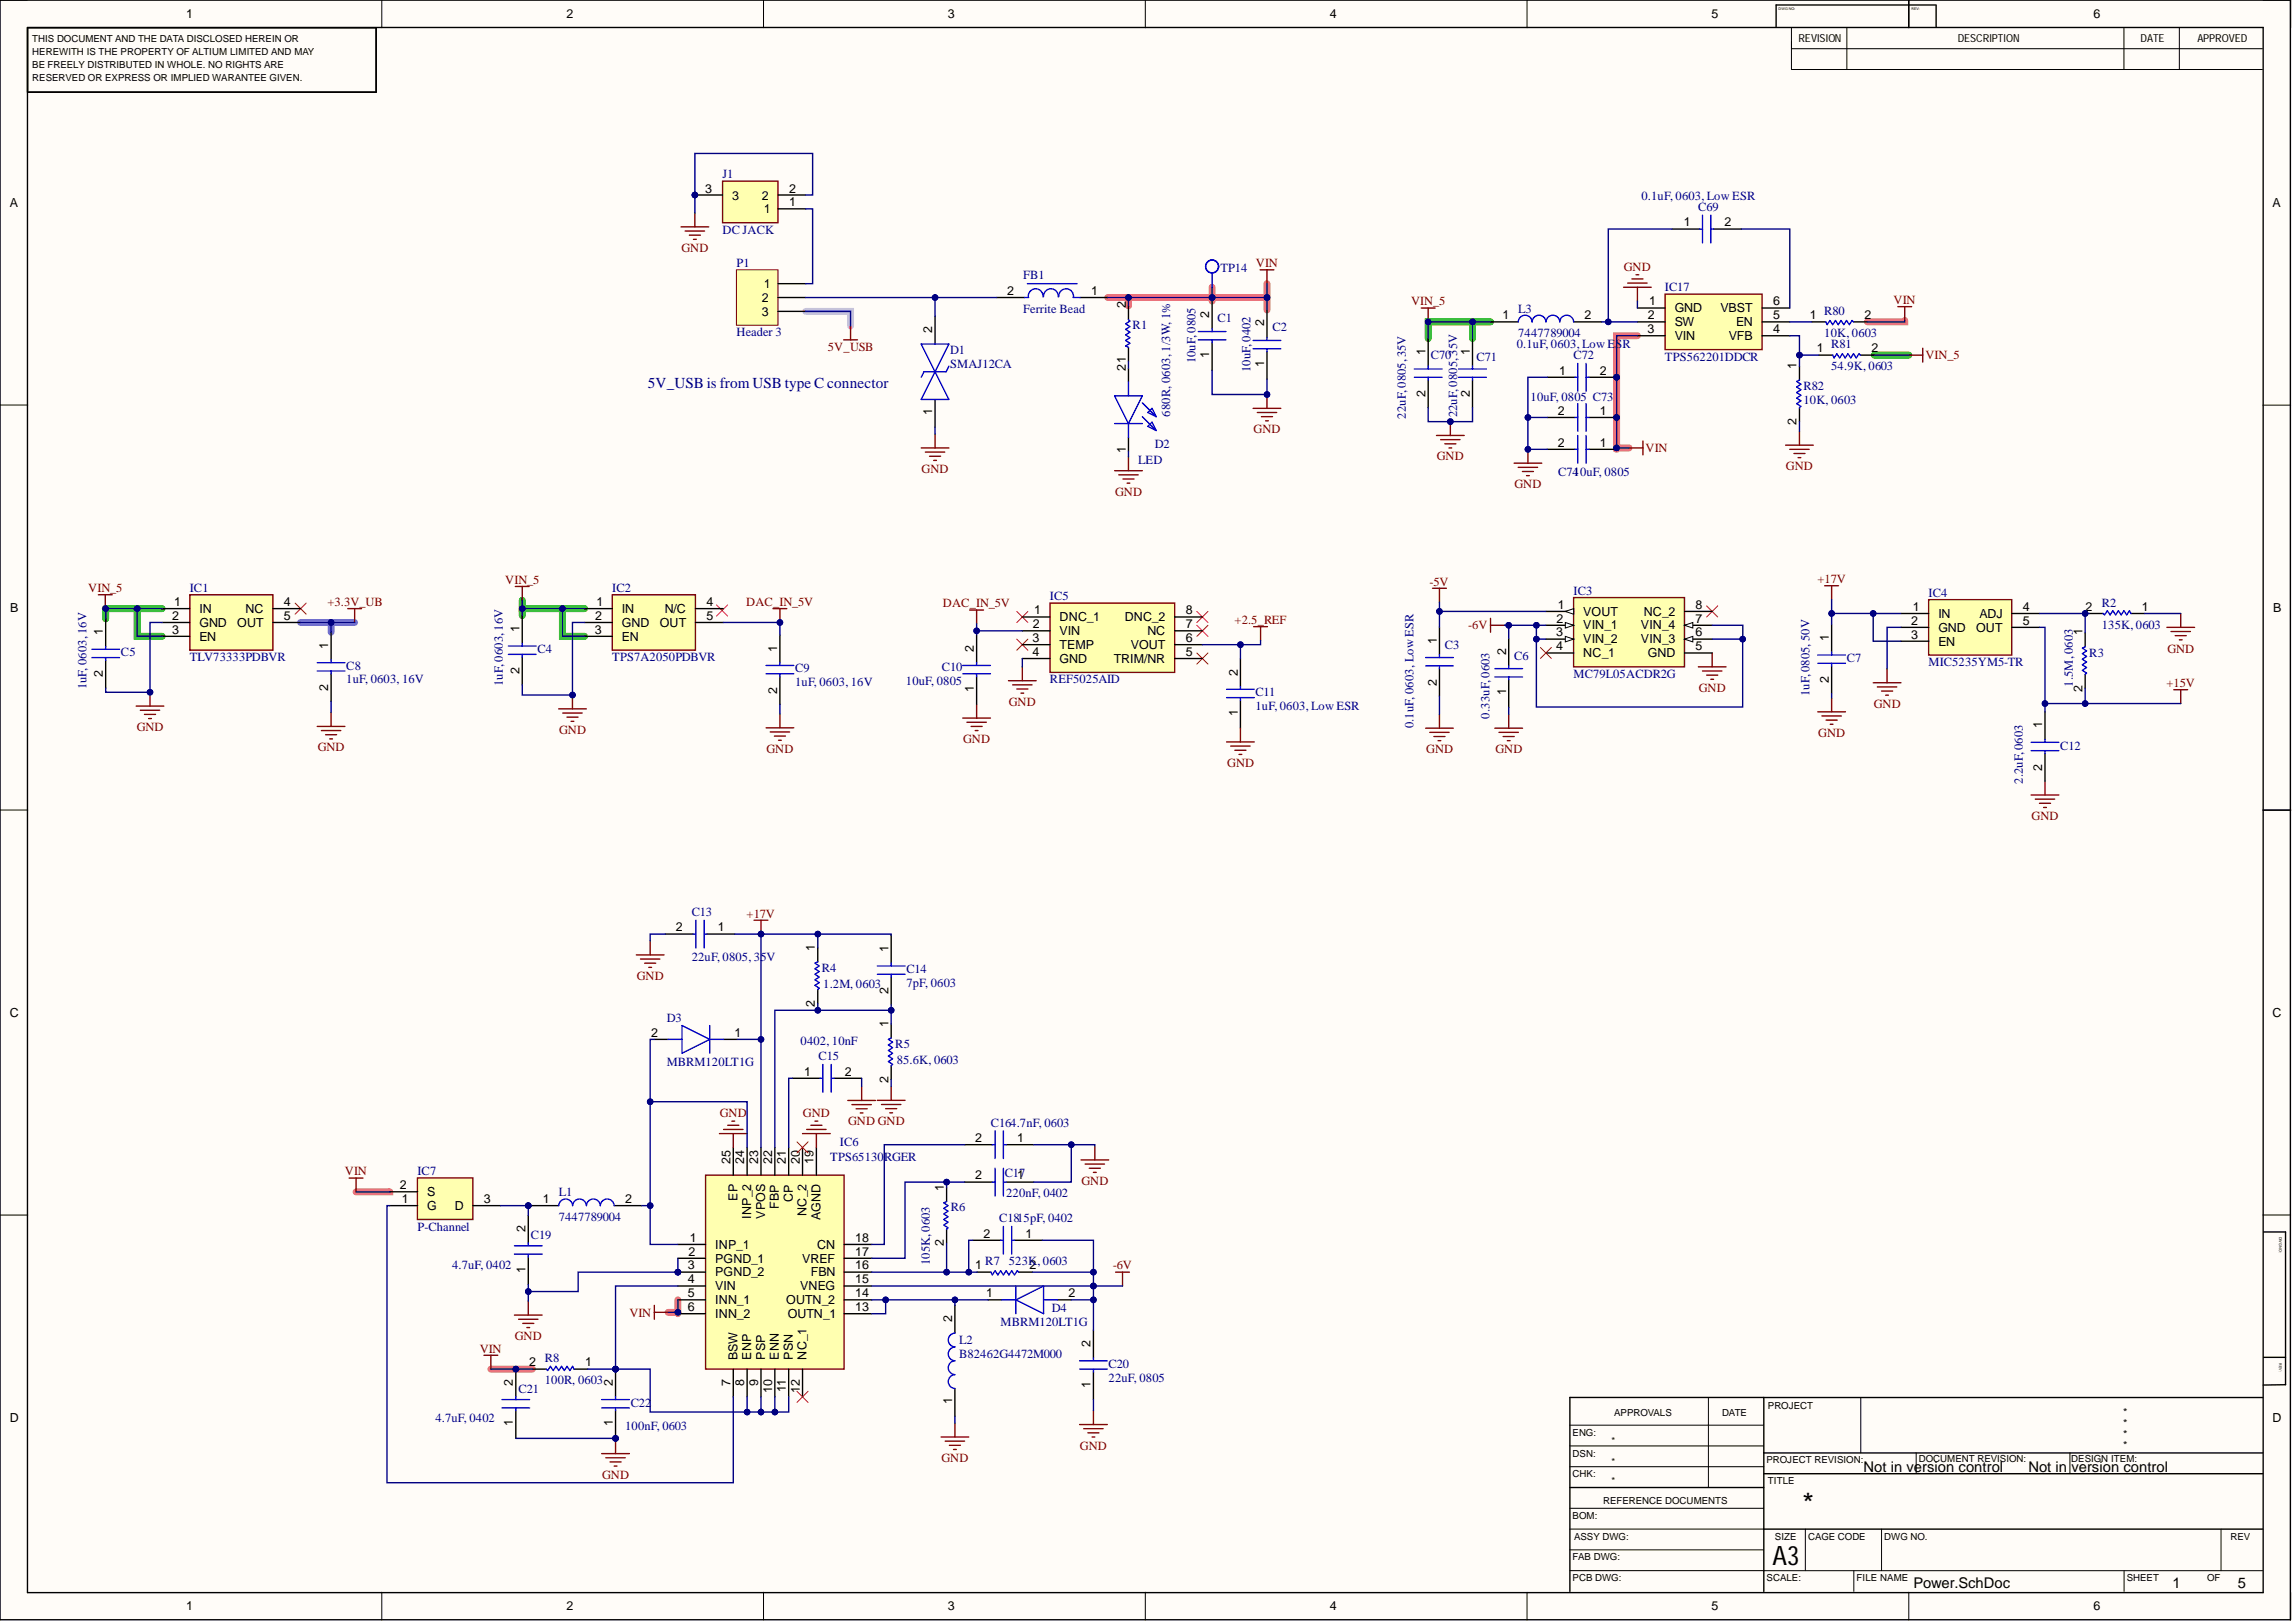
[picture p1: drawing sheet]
<svg xmlns="http://www.w3.org/2000/svg" width="420mm" height="297mm" viewBox="0 0 420 297" stroke-linecap="round" stroke-linejoin="round" font-family="sans-serif">
<defs><g id="words">
<text font-size="5.4" x="330" y="277.1">*</text>
<text font-size="4.9" x="324.5" y="286.5">A3</text>
<text font-size="2.8" fill="#000080" x="118.6" y="71.1">5V_USB is from USB type C connector</text>
<g font-size="2.7">
<text x="341.2" y="269.4">Not in version control</text>
<text x="371.4" y="269.4">Not in version control</text>
<text x="350.3" y="290.7">Power.SchDoc</text>
<text x="397.7" y="290.7">1</text>
<text x="409.7" y="290.7">5</text>
</g>
<g font-size="2.3">
<text x="34.1" y="3.3">1</text>
<text x="103.7" y="3.3">2</text>
<text x="173.5" y="3.3">3</text>
<text x="243.5" y="3.3">4</text>
<text x="313.4" y="3.3">5</text>
<text x="383.3" y="3.3">6</text>
<text x="129.1" y="35.2">3</text>
<text x="144.5" y="35.2">2</text>
<text x="1.8" y="37.9">A</text>
<text x="134.1" y="36.5">3</text>
<text x="139.5" y="36.5">2</text>
<text x="139.8" y="39">1</text>
<text x="144.5" y="37.8">1</text>
<text x="308.3" y="41.4">1</text>
<text x="315.7" y="41.4">2</text>
<text x="416.1" y="37.9">A</text>
<text x="139.8" y="52.7">1</text>
<text x="139.5" y="55.3">2</text>
<text x="139.5" y="57.8">3</text>
<text x="184.4" y="54">2</text>
<text x="199.8" y="54">1</text>
<text x="206.1" y="56.5" transform="rotate(-90 206.1 56.5)">2</text>
<text x="221.4" y="58.1" transform="rotate(-90 221.4 58.1)">2</text>
<text x="231.5" y="59.8" transform="rotate(-90 231.5 59.8)">2</text>
<text x="275.1" y="58.4">1</text>
<text x="290.1" y="58.4">2</text>
<text x="301.7" y="58.4">2</text>
<text x="302" y="55.9">1</text>
<text x="306.6" y="57.1">GND</text>
<text x="306.6" y="59.7">SW</text>
<text x="315" y="57.1">VBST</text>
<text x="317.8" y="59.7">EN</text>
<text x="324.6" y="55.9">6</text>
<text x="324.6" y="58.4">5</text>
<text x="331.4" y="58.4">1</text>
<text x="341.3" y="58.4">2</text>
<text x="170.7" y="60.9" transform="rotate(-90 170.7 60.9)">2</text>
<text x="221.4" y="65.6" transform="rotate(-90 221.4 65.6)">1</text>
<text x="261" y="65" transform="rotate(-90 261 65)">1</text>
<text x="269.1" y="65" transform="rotate(-90 269.1 65)">1</text>
<text x="301.6" y="60.9">3</text>
<text x="306.6" y="62.2">VIN</text>
<text x="316.5" y="62.2">VFB</text>
<text x="324.6" y="60.9">4</text>
<text x="332.6" y="64.5">1</text>
<text x="342.6" y="64.5">2</text>
<text x="206.1" y="67.9" transform="rotate(-90 206.1 67.9)">21</text>
<text x="231.5" y="67.2" transform="rotate(-90 231.5 67.2)">1</text>
<text x="285.5" y="68.5">1</text>
<text x="292.9" y="68.5">2</text>
<text x="328.9" y="67.5" transform="rotate(-90 328.9 67.5)">1</text>
<text x="170.7" y="76" transform="rotate(-90 170.7 76)">1</text>
<text x="261" y="72.7" transform="rotate(-90 261 72.7)">2</text>
<text x="269.1" y="72.7" transform="rotate(-90 269.1 72.7)">2</text>
<text x="285.2" y="75.9">2</text>
<text x="292.9" y="75.9">1</text>
<text x="328.9" y="77.8" transform="rotate(-90 328.9 77.8)">2</text>
<text x="206.1" y="82.9" transform="rotate(-90 206.1 82.9)">1</text>
<text x="285.2" y="81.7">2</text>
<text x="292.9" y="81.7">1</text>
<text x="1.9" y="112">B</text>
<text x="31.5" y="113.4">2</text>
<text x="31.9" y="110.9">1</text>
<text x="36.5" y="112.2">IN</text>
<text x="45" y="112.2">NC</text>
<text x="52" y="110.9">4</text>
<text x="52" y="113.4">5</text>
<text x="109" y="113.4">2</text>
<text x="109.2" y="110.9">1</text>
<text x="113.9" y="112.2">IN</text>
<text x="121.7" y="112.2">N/C</text>
<text x="129.3" y="110.9">4</text>
<text x="129.3" y="113.4">5</text>
<text x="189.4" y="112.4">1</text>
<text x="194" y="113.7">DNC_1</text>
<text x="205.9" y="113.7">DNC_2</text>
<text x="217.1" y="112.4">8</text>
<text x="285" y="113.9">2</text>
<text x="285.2" y="111.4">1</text>
<text x="289.9" y="112.7">VOUT</text>
<text x="300.9" y="112.7">NC_2</text>
<text x="310.4" y="111.4">8</text>
<text x="310.4" y="113.9">7</text>
<text x="350.2" y="111.8">1</text>
<text x="354.9" y="113.1">IN</text>
<text x="362.4" y="113.1">ADJ</text>
<text x="370.3" y="111.8">4</text>
<text x="381.8" y="111.8">2</text>
<text x="392.2" y="111.8">1</text>
<text x="416.2" y="112">B</text>
<text x="18.9" y="116.3" transform="rotate(-90 18.9 116.3)">1</text>
<text x="31.5" y="116">3</text>
<text x="36.5" y="114.7">GND</text>
<text x="36.5" y="117.2">EN</text>
<text x="43.5" y="114.7">OUT</text>
<text x="60.1" y="118.7" transform="rotate(-90 60.1 118.7)">1</text>
<text x="95.1" y="115.7" transform="rotate(-90 95.1 115.7)">1</text>
<text x="108.9" y="116">3</text>
<text x="113.9" y="114.7">GND</text>
<text x="113.9" y="117.2">EN</text>
<text x="120.8" y="114.7">OUT</text>
<text x="142.3" y="119.3" transform="rotate(-90 142.3 119.3)">1</text>
<text x="178.3" y="119.3" transform="rotate(-90 178.3 119.3)">2</text>
<text x="189" y="117.5">3</text>
<text x="189.1" y="114.9">2</text>
<text x="194" y="116.2">VIN</text>
<text x="194" y="118.7">TEMP</text>
<text x="207" y="118.7">VOUT</text>
<text x="210.1" y="116.2">NC</text>
<text x="217.1" y="114.9">7</text>
<text x="217.1" y="117.5">6</text>
<text x="263.1" y="117.8" transform="rotate(-90 263.1 117.8)">1</text>
<text x="275.7" y="119.8" transform="rotate(-90 275.7 119.8)">2</text>
<text x="284.9" y="116.5">3</text>
<text x="284.9" y="119">4</text>
<text x="289.9" y="115.2">VIN_1</text>
<text x="289.9" y="117.7">VIN_2</text>
<text x="300.4" y="115.2">VIN_4</text>
<text x="300.4" y="117.7">VIN_3</text>
<text x="310.4" y="116.5">6</text>
<text x="310.4" y="119">5</text>
<text x="334.8" y="117.3" transform="rotate(-90 334.8 117.3)">1</text>
<text x="349.9" y="114.4">2</text>
<text x="349.9" y="116.9">3</text>
<text x="354.9" y="115.6">GND</text>
<text x="354.9" y="118.2">EN</text>
<text x="361.8" y="115.6">OUT</text>
<text x="370.3" y="114.4">5</text>
<text x="381.2" y="116.3" transform="rotate(-90 381.2 116.3)">1</text>
<text x="18.9" y="124" transform="rotate(-90 18.9 124)">2</text>
<text x="95.1" y="123.4" transform="rotate(-90 95.1 123.4)">2</text>
<text x="189" y="120">4</text>
<text x="194" y="121.3">GND</text>
<text x="203.9" y="121.3">TRIM/NR</text>
<text x="217.1" y="120">5</text>
<text x="226.6" y="123.7" transform="rotate(-90 226.6 123.7)">2</text>
<text x="263.1" y="125.5" transform="rotate(-90 263.1 125.5)">2</text>
<text x="289.9" y="120.3">NC_1</text>
<text x="301.7" y="120.3">GND</text>
<text x="334.8" y="125.1" transform="rotate(-90 334.8 125.1)">2</text>
<text x="60.1" y="126.4" transform="rotate(-90 60.1 126.4)">2</text>
<text x="142.3" y="126.9" transform="rotate(-90 142.3 126.9)">2</text>
<text x="178.3" y="126.7" transform="rotate(-90 178.3 126.7)">1</text>
<text x="226.6" y="131.1" transform="rotate(-90 226.6 131.1)">1</text>
<text x="275.7" y="127.3" transform="rotate(-90 275.7 127.3)">1</text>
<text x="381.2" y="126.6" transform="rotate(-90 381.2 126.6)">2</text>
<text x="373.9" y="133.3" transform="rotate(-90 373.9 133.3)">1</text>
<text x="373.9" y="141.1" transform="rotate(-90 373.9 141.1)">2</text>
<text x="123.8" y="170.5">2</text>
<text x="131.5" y="170.5">1</text>
<text x="149.2" y="174" transform="rotate(-90 149.2 174)">1</text>
<text x="162.6" y="174.3" transform="rotate(-90 162.6 174.3)">1</text>
<text x="149.2" y="184.2" transform="rotate(-90 149.2 184.2)">2</text>
<text x="162.6" y="182" transform="rotate(-90 162.6 182)">2</text>
<text x="1.8" y="186.1">C</text>
<text x="119.2" y="189.7">2</text>
<text x="134.5" y="189.7">1</text>
<text x="162.6" y="188" transform="rotate(-90 162.6 188)">1</text>
<text x="416.1" y="186.1">C</text>
<text x="147.3" y="196.8">1</text>
<text x="154.7" y="196.8">2</text>
<text x="162.6" y="198.2" transform="rotate(-90 162.6 198.2)">2</text>
<text x="178.5" y="209">2</text>
<text x="186.2" y="209">1</text>
<text x="133.7" y="213.1" transform="rotate(-90 133.7 213.1)">25</text>
<text x="136.3" y="213.1" transform="rotate(-90 136.3 213.1)">24</text>
<text x="138.8" y="213.1" transform="rotate(-90 138.8 213.1)">23</text>
<text x="141.3" y="213.1" transform="rotate(-90 141.3 213.1)">22</text>
<text x="143.9" y="213.1" transform="rotate(-90 143.9 213.1)">21</text>
<text x="146.4" y="213.1" transform="rotate(-90 146.4 213.1)">20</text>
<text x="148.9" y="213.1" transform="rotate(-90 148.9 213.1)">19</text>
<text x="178.5" y="215.9">2</text>
<text x="73.2" y="217.6">2</text>
<text x="73.5" y="220.2">1</text>
<text x="78.2" y="221.4">G</text>
<text x="78.2" y="218.9">S</text>
<text x="83.3" y="221.4">D</text>
<text x="88.6" y="220.2">3</text>
<text x="99.4" y="220.2">1</text>
<text x="114.5" y="220.2">2</text>
<text x="135" y="219.7" transform="rotate(-90 135 219.7)">EP</text>
<text x="142.6" y="221.2" transform="rotate(-90 142.6 221.2)">FBP</text>
<text x="145.1" y="219.9" transform="rotate(-90 145.1 219.9)">CP</text>
<text x="172.8" y="217.9" transform="rotate(-90 172.8 217.9)">1</text>
<text x="96.2" y="225.5" transform="rotate(-90 96.2 225.5)">2</text>
<text x="126.3" y="227.3">1</text>
<text x="137.5" y="223" transform="rotate(-90 137.5 223)">INP_2</text>
<text x="140.1" y="223" transform="rotate(-90 140.1 223)">VPOS</text>
<text x="147.7" y="222.5" transform="rotate(-90 147.7 222.5)">NC_2</text>
<text x="150.2" y="223.3" transform="rotate(-90 150.2 223.3)">AGND</text>
<text x="156.6" y="227.3">18</text>
<text x="180.1" y="226.5">2</text>
<text x="187.7" y="226.5">1</text>
<text x="96.2" y="232.9" transform="rotate(-90 96.2 232.9)">1</text>
<text x="126" y="232.3">3</text>
<text x="126" y="229.8">2</text>
<text x="130.9" y="228.5">INP_1</text>
<text x="130.9" y="231.1">PGND_1</text>
<text x="130.9" y="233.6">PGND_2</text>
<text x="146.8" y="231.1">VREF</text>
<text x="148.4" y="233.6">FBN</text>
<text x="149.6" y="228.5">CN</text>
<text x="156.6" y="229.8">17</text>
<text x="156.6" y="232.3">16</text>
<text x="172.8" y="228.1" transform="rotate(-90 172.8 228.1)">2</text>
<text x="178.5" y="232.3">1</text>
<text x="188.5" y="232.3">2</text>
<text x="126" y="234.9">4</text>
<text x="126" y="237.4">5</text>
<text x="126" y="239.9">6</text>
<text x="130.9" y="236.1">VIN</text>
<text x="130.9" y="238.7">INN_1</text>
<text x="144" y="238.7">OUTN_2</text>
<text x="146.5" y="236.1">VNEG</text>
<text x="156.6" y="234.9">15</text>
<text x="156.6" y="237.4">14</text>
<text x="156.6" y="239.9">13</text>
<text x="180.6" y="237.4">1</text>
<text x="195.6" y="237.4">2</text>
<text x="130.9" y="241.2">INN_2</text>
<text x="144.2" y="241.2">OUTN_1</text>
<text x="174.3" y="242" transform="rotate(-90 174.3 242)">2</text>
<text x="96.9" y="250.1">2</text>
<text x="107.1" y="250.1">1</text>
<text x="135" y="248.8" transform="rotate(-90 135 248.8)">BSW</text>
<text x="137.5" y="248.8" transform="rotate(-90 137.5 248.8)">ENP</text>
<text x="140.1" y="248.8" transform="rotate(-90 140.1 248.8)">PSP</text>
<text x="142.6" y="248.8" transform="rotate(-90 142.6 248.8)">ENN</text>
<text x="145.1" y="248.8" transform="rotate(-90 145.1 248.8)">PSN</text>
<text x="147.7" y="248.8" transform="rotate(-90 147.7 248.8)">NC_1</text>
<text x="199.7" y="246.5" transform="rotate(-90 199.7 246.5)">2</text>
<text x="93.9" y="253.6" transform="rotate(-90 93.9 253.6)">2</text>
<text x="112.2" y="253.6" transform="rotate(-90 112.2 253.6)">2</text>
<text x="133.7" y="253.7" transform="rotate(-90 133.7 253.7)">7</text>
<text x="136.3" y="253.7" transform="rotate(-90 136.3 253.7)">8</text>
<text x="138.8" y="253.7" transform="rotate(-90 138.8 253.7)">9</text>
<text x="141.3" y="255" transform="rotate(-90 141.3 255)">10</text>
<text x="143.9" y="254.7" transform="rotate(-90 143.9 254.7)">11</text>
<text x="146.4" y="255" transform="rotate(-90 146.4 255)">12</text>
<text x="174.3" y="257" transform="rotate(-90 174.3 257)">1</text>
<text x="199.7" y="254" transform="rotate(-90 199.7 254)">1</text>
<text x="1.8" y="260.2">D</text>
<text x="93.9" y="261.1" transform="rotate(-90 93.9 261.1)">1</text>
<text x="112.2" y="261.1" transform="rotate(-90 112.2 261.1)">1</text>
<text x="416.1" y="260.2">D</text>
<text x="34.1" y="294.7">1</text>
<text x="103.7" y="294.7">2</text>
<text x="173.5" y="294.7">3</text>
<text x="243.5" y="294.7">4</text>
<text x="313.4" y="294.7">5</text>
<text x="383.3" y="294.7">6</text>
</g>
<g font-size="2.3" fill="#000080">
<text x="132.3" y="32.6">J1</text>
<text x="300.5" y="36.6">0.1uF, 0603, Low ESR</text>
<text x="310.9" y="38.6">C69</text>
<text x="132.3" y="42.8">DC JACK</text>
<text x="134.8" y="48.9">P1</text>
<text x="187.3" y="51.1">FB1</text>
<text x="223.4" y="49.8">TP14</text>
<text x="304.8" y="53.3">IC17</text>
<text x="187.3" y="57.2">Ferrite Bead</text>
<text x="222.9" y="58.9">C1</text>
<text x="277.9" y="57.2">L3</text>
<text x="334" y="57.6">R80</text>
<text x="134.8" y="61.5">Header 3</text>
<text x="174" y="64.7">D1</text>
<text x="207.4" y="60.3">R1</text>
<text x="233" y="60.5">C2</text>
<text x="262" y="65.8">C70</text>
<text x="277.7" y="63.7">0.1uF, 0603, Low ESR</text>
<text x="277.9" y="61.7">7447789004</text>
<text x="288.1" y="65.8">C72</text>
<text x="334" y="61.7">10K, 0603</text>
<text x="335.3" y="63.7">R81</text>
<text x="174" y="67.3">SMAJ12CA</text>
<text x="218.9" y="66.5" transform="rotate(-90 218.9 66.5)">10uF, 0805</text>
<text x="228.9" y="68.1" transform="rotate(-90 228.9 68.1)">10uF,0402</text>
<text x="270.3" y="66">C71</text>
<text x="304.8" y="66">TPS562201DDCR</text>
<text x="330.2" y="71.3">R82</text>
<text x="335.3" y="67.8">54.9K, 0603</text>
<text x="214.2" y="76.2" transform="rotate(-90 214.2 76.2)">680R, 0603, 1/3W, 1%</text>
<text x="257.4" y="76.7" transform="rotate(-90 257.4 76.7)">22uF, 0805,35V</text>
<text x="266.8" y="76.4" transform="rotate(-90 266.8 76.4)">22uF, 0805,35V</text>
<text x="280.2" y="73.4">10uF, 0805 C73</text>
<text x="330.2" y="73.9">10K, 0603</text>
<text x="211.4" y="82.1">D2</text>
<text x="208.4" y="84.9">LED</text>
<text x="285.3" y="87.1">C7410uF, 0805</text>
<text x="34.7" y="108.4">IC1</text>
<text x="112.1" y="108.4">IC2</text>
<text x="192.2" y="109.9">IC5</text>
<text x="288.1" y="108.9">IC3</text>
<text x="353.1" y="109.3">IC4</text>
<text x="384.8" y="111.1">R2</text>
<text x="98.4" y="119.5">C4</text>
<text x="264.5" y="118.8">C3</text>
<text x="384.8" y="115.1">135K, 0603</text>
<text x="22.1" y="120.1">C5</text>
<text x="34.7" y="121">TLV73333PDBVR</text>
<text x="63.4" y="122.6">C8</text>
<text x="63.4" y="125.1">1uF, 0603, 16V</text>
<text x="92.1" y="125.6" transform="rotate(-90 92.1 125.6)">1uF, 0603,16V</text>
<text x="112.1" y="121">TPS7A2050PDBVR</text>
<text x="145.6" y="123.1">C9</text>
<text x="145.6" y="125.6">1uF, 0603, 16V</text>
<text x="165.9" y="125.3">10uF, 0805</text>
<text x="172.4" y="122.8">C10</text>
<text x="192.2" y="125.1">REF5025AID</text>
<text x="277.2" y="120.9">C6</text>
<text x="288.1" y="124.1">MC79L05ACDR2G</text>
<text x="338.1" y="121.2">C7</text>
<text x="353.1" y="122">MIC5235YM5-TR</text>
<text x="379.5" y="125.7" transform="rotate(-90 379.5 125.7)">1.5M,0603</text>
<text x="382.5" y="120.2">R3</text>
<text x="15.8" y="126.2" transform="rotate(-90 15.8 126.2)">1uF, 0603,16V</text>
<text x="229.8" y="127.5">C11</text>
<text x="229.8" y="130">1uF, 0603, Low ESR</text>
<text x="272.7" y="131.5" transform="rotate(-90 272.7 131.5)">0.33uF, 0603</text>
<text x="331.3" y="127.5" transform="rotate(-90 331.3 127.5)">1uF,0805, 50V</text>
<text x="258.8" y="133.3" transform="rotate(-90 258.8 133.3)">0.1uF, 0603, Low ESR</text>
<text x="377.2" y="137.2">C12</text>
<text x="370.3" y="143.4" transform="rotate(-90 370.3 143.4)">2.2uF,0603</text>
<text x="126.6" y="167.7">C13</text>
<text x="126.6" y="175.8">22uF, 0805, 35V</text>
<text x="150.5" y="177.8">R4</text>
<text x="165.9" y="178.1">C14</text>
<text x="150.7" y="180.9">1.2M, 0603</text>
<text x="165.9" y="180.6">7pF, 0603</text>
<text x="122.1" y="187">D3</text>
<text x="146.6" y="191.3">0402, 10nF</text>
<text x="163.9" y="191.8">R5</text>
<text x="122.1" y="195.1">MBRM120LT1G</text>
<text x="149.9" y="194.1">C15</text>
<text x="164.2" y="194.8">85.6K, 0603</text>
<text x="153.8" y="209.8">IC6</text>
<text x="181.4" y="206.2">C164.7nF, 0603</text>
<text x="76.4" y="215.1">IC7</text>
<text x="152" y="212.6">TPS65130RGER</text>
<text x="183.9" y="215.4">C117</text>
<text x="102.3" y="218.9">L1</text>
<text x="174.1" y="221.7">R6</text>
<text x="184.2" y="219.2">220nF, 0402</text>
<text x="76.4" y="225.2">P-Channel</text>
<text x="97.2" y="226.8">C19</text>
<text x="102.3" y="223.5">7447789004</text>
<text x="182.9" y="223.7">C1815pF, 0402</text>
<text x="82.8" y="232.3">4.7uF, 0402</text>
<text x="170.3" y="231.6" transform="rotate(-90 170.3 231.6)">105K, 0603</text>
<text x="180.4" y="231.6">R7</text>
<text x="184.7" y="231.6">523K, 0603</text>
<text x="183.2" y="242.7">MBRM120LT1G</text>
<text x="192.6" y="240.2">D4</text>
<text x="99.7" y="249.3">R8</text>
<text x="175.6" y="246">L2</text>
<text x="175.6" y="248.6">B82462G4472M000</text>
<text x="203" y="250.3">C20</text>
<text x="94.9" y="254.9">C21</text>
<text x="99.7" y="253.4">100R, 0603</text>
<text x="115.5" y="257.4">C22</text>
<text x="203" y="252.9">22uF, 0805</text>
<text x="79.7" y="260.2">4.7uF, 0402</text>
<text x="114.5" y="261.8">100nF, 0603</text>
</g>
<g font-size="2.3" fill="#800000">
<text x="124.8" y="46.1">GND</text>
<text x="229.9" y="48.9">VIN</text>
<text x="297.3" y="49.5">GND</text>
<text x="258.3" y="55.9">VIN_5</text>
<text x="346.7" y="55.6">VIN</text>
<text x="151.6" y="64.2">5V_USB</text>
<text x="352.5" y="65.8">VIN_5</text>
<text x="229.5" y="79.3">GND</text>
<text x="301.3" y="82.7">VIN</text>
<text x="168.7" y="86.5">GND</text>
<text x="263.1" y="84.3">GND</text>
<text x="277.3" y="89.3">GND</text>
<text x="327" y="86">GND</text>
<text x="204.1" y="90.7">GND</text>
<text x="92.5" y="106.8">VIN_5</text>
<text x="261.7" y="107.2">-5V</text>
<text x="332.7" y="106.7">+17V</text>
<text x="16.1" y="108.4">VIN_5</text>
<text x="59.9" y="110.9">+3.3V_UB</text>
<text x="136.6" y="110.9">DAC_IN_5V</text>
<text x="172.6" y="111.1">DAC_IN_5V</text>
<text x="226" y="114.2">+2.5_REF</text>
<text x="268.8" y="115.2">-6V</text>
<text x="396.8" y="119.4">GND</text>
<text x="396.6" y="125.8">+15V</text>
<text x="184.7" y="129.1">GND</text>
<text x="311" y="126.6">GND</text>
<text x="343" y="129.6">GND</text>
<text x="25" y="133.8">GND</text>
<text x="58.2" y="137.5">GND</text>
<text x="102.4" y="134.3">GND</text>
<text x="140.3" y="137.8">GND</text>
<text x="176.3" y="136">GND</text>
<text x="261.1" y="137.8">GND</text>
<text x="273.8" y="137.8">GND</text>
<text x="332.9" y="134.9">GND</text>
<text x="224.7" y="140.4">GND</text>
<text x="371.9" y="150.1">GND</text>
<text x="136.7" y="167.9">+17V</text>
<text x="116.6" y="179.3">GND</text>
<text x="131.8" y="204.4">GND</text>
<text x="147" y="204.4">GND</text>
<text x="155.3" y="206">GND GND</text>
<text x="63.1" y="215.1">VIN</text>
<text x="198" y="216.9">GND</text>
<text x="203.7" y="232.3">-6V</text>
<text x="94.3" y="245.3">GND</text>
<text x="115.2" y="241">VIN</text>
<text x="87.8" y="247.6">VIN</text>
<text x="172.4" y="267.6">GND</text>
<text x="197.7" y="265.3">GND</text>
<text x="110.2" y="270.6">GND</text>
</g>
<g font-size="2">
<text x="329.3" y="7.7">REVISION</text>
<text x="358.4" y="7.7">DESCRIPTION</text>
<text x="391.9" y="7.7">DATE</text>
<text x="402.3" y="7.7">APPROVED</text>
<text x="388.7" y="263.1">*</text>
<text x="388.7" y="259.1">*</text>
<text x="388.7" y="261.2">*</text>
<text x="388.7" y="265.1">*</text>
</g>
<g font-size="1.8">
<text x="5.9" y="7.6">THIS DOCUMENT AND THE DATA DISCLOSED HEREIN OR</text>
<text x="5.9" y="10.1">HEREWITH IS THE PROPERTY OF ALTIUM LIMITED AND MAY</text>
<text x="5.9" y="12.5">BE FREELY DISTRIBUTED IN WHOLE. NO RIGHTS ARE</text>
<text x="5.9" y="14.9">RESERVED OR EXPRESS OR IMPLIED WARANTEE GIVEN.</text>
<text x="323.7" y="257.9">PROJECT</text>
<text x="287.9" y="262.8">ENG:</text>
<text x="295.5" y="259.2">APPROVALS</text>
<text x="315.3" y="259.2">DATE</text>
<text x="287.9" y="266.6">DSN:</text>
<text x="295" y="264.3">*</text>
<text x="295" y="268.1">*</text>
<text x="323.4" y="267.8">PROJECT REVISION:</text>
<text x="351.3" y="267.6">DOCUMENT REVISION:</text>
<text x="379.2" y="267.6">DESIGN ITEM:</text>
<text x="287.9" y="270.4">CHK:</text>
<text x="293.5" y="275.2">REFERENCE DOCUMENTS</text>
<text x="295" y="271.6">*</text>
<text x="323.7" y="271.6">TITLE</text>
<text x="287.9" y="278">BOM:</text>
<text x="288.2" y="281.8">ASSY DWG:</text>
<text x="324.9" y="281.8">SIZE</text>
<text x="331" y="281.8">CAGE CODE</text>
<text x="345" y="281.8">DWG NO.</text>
<text x="408.4" y="281.8">REV</text>
<text x="287.9" y="285.6">FAB DWG:</text>
<text x="287.9" y="289.4">PCB DWG:</text>
<text x="323.4" y="289.4">SCALE:</text>
<text x="339.9" y="289.4">FILE NAME</text>
<text x="389.4" y="289.4">SHEET</text>
<text x="404.1" y="289.4">OF</text>
</g>
<g font-size=".7">
<text x="325.6" y="1.8">DWG NO:</text>
<text x="350" y="1.8">REV:</text>
<text x="417.3" y="226.3" transform="rotate(90 417.3 226.3)">DWG NO:</text>
<text x="417.3" y="249.5" transform="rotate(90 417.3 249.5)">REV:</text>
</g>
</g></defs>
<g fill="#fffcf8">
<path d="M0 0h419.4v296.5h-419.4z" fill-rule="evenodd"/>
<path d="M5.1 5.1h409.2v286.3h-409.2z" fill-rule="evenodd"/>
</g>
<g fill="none" stroke="#000" stroke-width=".18">
<path d="M0 0h5.1M69.9 0v5.1M139.8 0v5.1M209.7 0v5.1M279.6 0v5.1M328 5.1v7.6h86.2M328 8.9h86.2M338.1 5.1v7.6M349.5 0v5.1M388.9 5.1v7.6M399 5.1v7.6M414.3 0h5.1v5.1"/>
<path d="M0 74.1h5.1M414.3 74.1h5.1M0 148.2h5.1M414.3 148.3h5.1M0 222.4h5.1M414.3 222.4h5.1M312.8 255.8v16.4M340.7 255.8v10.1M287.4 264.6h35.5M287.4 260.8h35.5M287.4 268.4h35.5M287.4 279.8h35.5"/>
<path d="M287.4 276h35.5M330.5 279.8v7.7M344.5 279.8v7.7M350.8 265.9v3.8M379 265.9v3.8M406.6 279.9v7.6M69.9 291.4v5.1M139.8 291.4v5.1M209.7 291.4v5.1M279.6 291.4v5.1M287.4 287.5h35.5M287.4 283.7h35.5"/>
<path d="M322.9 287.5h91.3M339.4 287.5v3.8M349.5 291.4v5.1M388.9 287.5v3.8M419.4 291.4v5.1"/>
</g>
<path d="M202.8 54.5h19.1v.6M206.6 54.5v1.5M221.9 52.6v1.9h10.1M232 51.9v4.8M348.7 58.7v.2h-6.8M299.8 61.4h-3.8v20.6h2.3M296 82v.2M71.4 218.1h-6.2M124.1 237.9v2.5M89.9 250.6h7.6M122.3 240.2h1.8" fill="none" stroke="#ff6e6e" stroke-width="1.3"/>
<path d="M147.5 57h8.2v2.7" fill="none" stroke="#ff6eff" stroke-width="1.3"/>
<path d="M269.6 58.9v3.1M272.9 58.9h-11.4v3.1M343.1 65h6.4M19.3 111.4h10.4M19.3 111.4v1.9M25.1 111.4v5.1h4.6M95.6 109.9v1.5h7.4M95.6 111.4v1.3M107 111.4h-4v5.1h4" fill="none" stroke="#00be00" stroke-width="1.3"/>
<path d="M55 113.9h9.9M60.6 113.9v1.8" fill="none" stroke="#6e6eff" stroke-width="1.3"/>
<g fill="none" stroke="#000" stroke-width=".25">
<path d="M0 0v296.4h419.3v-296.4h-419.3M5 5h409.3v286.5h-409.3zM5 5.1h63.9v11.8h-63.9M325.2 .9v4M325.2 .9h29.3M349.5 0v5M354.5 1v4M182.5 54.5h5.1M197.7 54.5h5.1M414.3 148.3h5.1M414.4 225.5h4v27.9l-4 .1M322.9 255.8v35.5"/>
<path d="M414.2 255.8h-126.8v35.5M414.4 248.4h4M287.4 272.2h35.5M322.9 265.9h91.3M322.9 269.7h91.3M322.9 279.9h91.3"/>
</g>
<path d="M171.2 79.4v2.6M229.4 74.7h5.1M230.2 75.5h3.5M230.9 76.3h2.1M231.7 77h.5M232 72.2v2.5M168.7 82h5M169.4 82.7h3.6M170.2 83.5h2M170.9 84.3h.5" fill="none" stroke="#800000" stroke-width=".25"/>
<path d="M187.6 54.5h.7M188.1 51.9h9.1M188.3 54.3a1.35 1.35 0 0 1 1.3-1.4 1.35 1.35 0 0 1 1.4 1.4M191.1 54.3a1.35 1.35 0 0 1 1.3-1.4 1.35 1.35 0 0 1 1.3 1.4M193.8 54.3a1.35 1.35 0 0 1 1.4-1.4 1.35 1.35 0 0 1 1.3 1.4M196.5 54.5h1.2" fill="none" stroke="#00f" stroke-width=".25"/>
<circle cx="232" cy="72.2" r=".51" fill="#000080"/>
<circle cx="232" cy="72.2" r=".51" fill="none" stroke="#000080" stroke-width=".18"/>
<path d="M206.6 56v2.5M221.9 55.1v5.1M206.6 63.6v2.5M206.6 67.4v2.5M221.9 62.7v5.1M206.6 80.1v2.5" fill="none" stroke="#000" stroke-width=".25"/>
<g fill="none" stroke="#00f" stroke-width=".25">
<path d="M206.6 58.5l.3 .3-.8 .5 .8 .5-.8 .5 .8 .5-.8 .5 .8 .5-.8 .5 .8 .5-.8 .5 .5 .3M204.1 72.5h5l-2.5 5zM204.1 77.5h5M206.6 69.9v2.6M206.6 77.5v2.6M209.1 76.3l2.6 2.5M209.1 73.7l2.6 2.6M210.2 78l.7-.7 .8 1.5zM210.2 75.5l.7-.8 .8 1.6zM219.4 62.2h5M219.4 60.7h5M221.9 60.2v.5"/>
<path d="M221.9 62.2v.5"/>
</g>
<path d="M230.7 49.4h2.5M232 49.4v2.5M204.1 86.1h5M204.8 86.9h3.6M205.6 87.7h2M206.3 88.4h.6M206.6 83.6v2.5" fill="none" stroke="#800000" stroke-width=".25"/>
<circle cx="127.2" cy="35.7" r=".51" fill="#000080"/>
<circle cx="127.2" cy="35.7" r=".51" fill="none" stroke="#000080" stroke-width=".18"/>
<path d="M132.3 33.2h10.1v7.6h-10.1z" fill-rule="evenodd" fill="#ffffb0"/>
<path d="M132.3 33.2h10.1v7.6h-10.1z" fill="none" stroke="#800000" stroke-width=".25"/>
<path d="M127.2 35.7h5.1M142.4 38.2h5.1M142.4 35.7h5.1" fill="none" stroke="#000" stroke-width=".25"/>
<circle cx="127.2" cy="35.7" r=".51" fill="#000080"/>
<circle cx="127.2" cy="35.7" r=".51" fill="none" stroke="#000080" stroke-width=".18"/>
<path d="M127.2 39v2.5M124.7 41.5h5.1M125.4 42.3h3.6M126.2 43h2M127 43.8h.5" fill="none" stroke="#800000" stroke-width=".25"/>
<path d="M134.8 49.4h7.6v10.1h-7.6z" fill-rule="evenodd" fill="#ffffb0"/>
<path d="M134.8 49.4h7.6v10.1h-7.6z" fill="none" stroke="#800000" stroke-width=".18"/>
<path d="M142.4 51.9h5.1M142.4 54.5h5.1M142.4 57h5.1M232 56.7v5.1M232 64.3v5.1" fill="none" stroke="#000" stroke-width=".25"/>
<path d="M155.7 59.7v2.5M154.5 62.2h2.5M102.3 129.7h5M103 130.5h3.6M103.8 131.3h2M104.6 132h.5M104.8 127.2v2.5" fill="none" stroke="#800000" stroke-width=".25"/>
<path d="M229.4 63.8h5.1M229.4 62.3h5.1M232 61.8v.5M232 63.8v.5" fill="none" stroke="#00f" stroke-width=".25"/>
<circle cx="104.8" cy="127.2" r=".51" fill="#000080"/>
<circle cx="104.8" cy="127.2" r=".51" fill="none" stroke="#000080" stroke-width=".18"/>
<path d="M131.2 110.7l2 2M133.2 110.7l-2 2" fill="none" stroke="#f00" stroke-width=".18"/>
<path d="M141.5 111.4h2.6M142.8 111.4v2.5M140.3 133.2h5M141 134h3.6M141.8 134.7h2M142.5 135.5h.5M142.8 130.7v2.5" fill="none" stroke="#800000" stroke-width=".25"/>
<circle cx="142.8" cy="113.9" r=".51" fill="#000080"/>
<circle cx="142.8" cy="113.9" r=".51" fill="none" stroke="#000080" stroke-width=".18"/>
<path d="M24.9 129.2h5.1M25.7 130h3.5M26.4 130.7h2.1M27.2 131.5h.5M27.5 126.7v2.5" fill="none" stroke="#800000" stroke-width=".25"/>
<circle cx="27.5" cy="126.7" r=".51" fill="#000080"/>
<circle cx="27.5" cy="126.7" r=".51" fill="none" stroke="#000080" stroke-width=".18"/>
<g fill="none" stroke="#800000" stroke-width=".25">
<path d="M18 108.9h2.5M19.3 108.9v2.5M63.7 111.4h2.5M64.9 111.4v2.5M177.5 111.6h2.6M178.8 111.6v2.6M229.5 114.7h2.6M230.8 114.7v2.5M262.3 107.7h2.5M263.5 107.7v2.5M272.9 113.2v2.5M272.9 114.4h2.5"/>
<path d="M313.5 119.5v2.5M334.1 107.2h2.5M335.3 107.2v2.5M396.7 114.8h5.1M397.5 115.6h3.5M398.2 116.3h2.1M399 117.1h.5M399.3 112.3v2.5M58.1 132.9h5.1M58.8 133.7h3.6M59.6 134.5h2M60.4 135.2h.5"/>
<path d="M60.6 130.4v2.5M176.3 131.4h5M177 132.2h3.6M177.8 132.9h2M178.5 133.7h.6M178.8 128.9v2.5M184.6 124.6h5.1M185.4 125.3h3.5M186.2 126.1h2M186.9 126.9h.5M187.2 122v2.6M224.6 135.8h5"/>
<path d="M225.3 136.5h3.6M226.1 137.3h2M226.8 138.1h.6M227.1 133.3v2.5M261 133.3h5.1M261.8 134h3.5M262.5 134.8h2M263.3 135.6h.5M263.5 130.7v2.6M273.7 133.3h5.1M274.4 134h3.6M275.2 134.8h2"/>
<path d="M276 135.6h.5M276.2 130.7v2.6M310.9 122h5.1M311.7 122.8h3.5M312.5 123.6h2M313.2 124.3h.5M332.8 130.3h5.1M333.6 131h3.5M334.3 131.8h2M335.1 132.6h.5M335.3 127.7v2.6M343 125h5"/>
<path d="M343.7 125.7h3.6M344.5 126.5h2M345.2 127.2h.5M345.5 122.4v2.5M398 126.2h2.5M399.3 126.2v2.6M371.9 145.5h5M372.6 146.3h3.6M373.4 147h2M374.1 147.8h.6M374.4 143v2.5"/>
</g>
<g fill="none" stroke="#f00" stroke-width=".18">
<path d="M54 110.4l2.1 2M56.1 110.4l-2.1 2M186.2 117l2 2M186.2 111.9l2 2M188.2 117l-2 2M188.2 111.9l-2 2M219.1 111.9l2.1 2M219.1 114.4l2.1 2.1M219.1 119.5l2.1 2M221.2 111.9l-2.1 2M221.2 114.4l-2.1 2.1M221.2 119.5l-2.1 2"/>
<path d="M282 118.5l2 2M284 118.5l-2 2M312.5 110.9l2 2M314.5 110.9l-2 2"/>
</g>
<g fill="none" stroke="#000" stroke-width=".25">
<path d="M19.3 113.3v5M60.6 115.7v5.1M95.6 112.7v5M142.8 116.2v5.1M178.8 116.2v5.1M263.5 114.8v5M276.2 116.8v5.1M335.3 114.3v5.1M381.8 115.8v2.6M382.5 112.3h2.6M390.1 112.3h2.6M19.3 120.9v5"/>
<path d="M60.6 123.3v5.1M95.6 120.3v5M142.8 123.8v5.1M178.8 123.8v5.1M227.1 120.6v5M227.1 128.2v5.1M263.5 122.4v5M276.2 124.4v5.1M335.3 121.9v5.1M374.4 130.3v5.1M374.4 137.9v5.1M381.8 123.4v2.6"/>
</g>
<g fill="none" stroke="#00f" stroke-width=".25">
<path d="M16.8 118.8h5.1M19.3 118.3v.5M93.1 118.2h5M93.1 119.8h5M95.6 117.7v.5M95.6 119.8v.5M263.5 119.8v.5M332.8 119.9h5.1M335.3 119.4v.5M381.8 118.4l-.6 .2 .8 .5-.8 .5 .8 .5-.8 .5 .8 .6-.8 .5 .8 .5-.8 .5 .8 .5-.2 .2M385.1 112.3l.2 .2 .5-.7 .5 .7 .5-.7 .5 .7 .5-.7 .5 .7 .6-.7 .5 .7 .5-.7 .2 .5M16.8 120.4h5.1"/>
<path d="M19.3 120.4v.5M58.1 121.3h5.1M58.1 122.8h5.1M60.6 120.8v.5M60.6 122.8v.5M140.3 121.8h5M140.3 123.3h5M142.8 121.3v.5M142.8 123.3v.5M176.3 121.8h5M176.3 123.3h5M178.8 121.3v.5"/>
<path d="M178.8 123.3v.5M224.6 127.7h5M224.6 126.2h5M227.1 125.6v.6M227.1 127.7v.5M261 120.3h5.1M261 121.9h5.1M263.5 121.9v.5M273.7 123.9h5.1M273.7 122.4h5.1M276.2 121.9v.5M276.2 123.9v.5"/>
<path d="M332.8 121.4h5.1M335.3 121.4v.5M371.9 135.9h5M371.9 137.4h5M374.4 135.4v.5M374.4 137.4v.5"/>
</g>
<circle cx="124.1" cy="232.8" r=".51" fill="#000080"/>
<circle cx="124.1" cy="232.8" r=".51" fill="none" stroke="#000080" stroke-width=".18"/>
<path d="M129.2 215.1h25.3v35.5h-25.3z" fill-rule="evenodd" fill="#ffffb0"/>
<path d="M129.2 215.1h25.3v35.5h-25.3z" fill="none" stroke="#800000" stroke-width=".25"/>
<path d="M124.1 227.8h5.1M124.1 230.3h5.1M124.1 232.8h5.1" fill="none" stroke="#000" stroke-width=".25"/>
<circle cx="124.1" cy="232.8" r=".51" fill="#000080"/>
<circle cx="124.1" cy="232.8" r=".51" fill="none" stroke="#000080" stroke-width=".18"/>
<g fill="none" stroke="#000" stroke-width=".25">
<path d="M134.3 210v5.1M136.8 210v5.1M139.3 210v5.1M141.9 210v5.1M144.4 210v5.1M146.9 210v5.1M149.5 210v5.1M97.2 220.7h5.1M112.4 220.7h5.1M124.1 235.4h5.1M124.1 237.9h5.1M154.5 235.4h5.1"/>
<path d="M154.5 237.9h5.1M154.5 227.8h5.1M154.5 230.3h5.1M154.5 232.8h5.1M174.8 238.9v5.1M180.9 237.9h2.5M193.6 237.9h2.5M124.1 240.4h5.1M134.3 250.6v5M136.8 250.6v5M139.3 250.6v5M141.9 250.6v5"/>
<path d="M144.4 250.6v5M146.9 250.6v5M154.5 240.4h5.1M174.8 254.1v5.1M200.2 243.5v5M200.2 251.1v5.1"/>
</g>
<path d="M102.3 220.7a1.27 1.27 0 0 1 1.3-1.3 1.27 1.27 0 0 1 1.2 1.3 1.27 1.27 0 0 1 1.3-1.3 1.27 1.27 0 0 1 1.3 1.3 1.27 1.27 0 0 1 1.2-1.3 1.27 1.27 0 0 1 1.3 1.3 1.27 1.27 0 0 1 1.3-1.3 1.27 1.27 0 0 1 1.2 1.3M183.4 237.9h2.6M186 237.9l5.1-2.5v5zM186 235.4v5M191.1 237.9h2.5M174.8 244a1.27 1.27 0 0 0-1.2 1.2 1.27 1.27 0 0 0 1.2 1.3 1.27 1.27 0 0 0-1.2 1.3 1.27 1.27 0 0 0 1.2 1.3 1.27 1.27 0 0 0-1.2 1.2 1.27 1.27 0 0 0 1.2 1.3 1.27 1.27 0 0 0-1.2 1.3 1.27 1.27 0 0 0 1.2 1.2M197.7 250.6h5M197.7 249.1h5M200.2 248.5v.6M200.2 250.6v.5" fill="none" stroke="#00f" stroke-width=".25"/>
<path d="M119.8 238.9v2.5M119.8 240.2h2.5M200.2 258.2v2.5M172.3 263h5.1M173.1 263.8h3.5M173.8 264.5h2M174.6 265.3h.5M174.8 260.5v2.5M197.7 260.7h5M198.4 261.5h3.6M199.2 262.2h2M199.9 263h.5" fill="none" stroke="#800000" stroke-width=".25"/>
<path d="M76.4 215.6h10.2v7.6h-10.2z" fill-rule="evenodd" fill="#ffffb0"/>
<g fill="none" stroke="#800000" stroke-width=".25">
<path d="M138.1 168.4h2.5M139.3 168.4v2.6M163.2 198.8v2.6M63.9 215.6h2.6M65.2 215.6v2.5M76.4 215.6h10.2v7.6h-10.2zM160.6 201.4h5.1M161.4 202.1h3.5M162.1 202.9h2.1M162.9 203.7h.5M197.9 212.3h5.1M198.7 213h3.5"/>
<path d="M199.4 213.8h2.1M200.2 214.6h.5M200.4 209.8v2.5M96.7 238.1v2.6M88.6 248h2.5M89.9 248v2.6M94.2 240.7h5.1M94.9 241.4h3.6M95.7 242.2h2M96.5 243h.5M110.2 266h5M110.9 266.8h3.6"/>
<path d="M111.7 267.6h2M112.4 268.3h.5M112.7 263.5v2.5"/>
</g>
<path d="M121.8 171h5.1M129.4 171h5.1M149.7 173.5v2.5M119.8 190.2h2.5M132.5 190.2h2.5M149.7 181.1v2.5M163.2 187.4v2.6M163.2 195v2.6M71.4 218.1h5M71.4 220.7h5M86.6 220.7h5" fill="none" stroke="#000" stroke-width=".25"/>
<path d="M145.9 254.6l2 2.1M147.9 254.6l-2 2.1" fill="none" stroke="#f00" stroke-width=".18"/>
<path d="M126.9 171h.5M127.4 168.4v5.1M128.9 168.4v5.1M128.9 171h.5M149.7 176l-.5 .3 .8 .5-.8 .5 .8 .5-.8 .5 .8 .5-.8 .5 .8 .5-.8 .5 .8 .5-.3 .3M122.3 190.2h2.6M124.9 187.7l5 2.5-5 2.6zM129.9 187.7v5.1M129.9 190.2h2.6M163.2 190l-.5 .2 .7 .5-.7 .5 .7 .5-.7 .6 .7 .5-.7 .5 .7 .5-.7 .5 .7 .5-.2 .2" fill="none" stroke="#00f" stroke-width=".25"/>
<circle cx="139.3" cy="171" r=".51" fill="#000080"/>
<circle cx="139.3" cy="171" r=".51" fill="none" stroke="#000080" stroke-width=".18"/>
<g fill="none" stroke="#800000" stroke-width=".25">
<path d="M116.5 174.8h5.1M117.3 175.5h3.5M118 176.3h2M118.8 177h.5M119 172.2v2.6M131.7 207.5h5.1M132.5 206.7h3.5M133.2 205.9h2.1M134 205.2h.5M134.3 207.5v2.5M146.9 207.5h5.1M147.7 206.7h3.5"/>
<path d="M148.5 205.9h2M149.2 205.2h.5M149.5 207.5v2.5M204.2 232.8h2.6M205.5 232.8v2.6"/>
</g>
<path d="M173.3 217.4v2.5M96.7 222.4v5.1M96.7 230v5.1M173.3 225v2.5M178.9 232.8h2.5M186.5 232.8h2.5" fill="none" stroke="#000" stroke-width=".25"/>
<path d="M173.3 219.9l-.5 .2 .8 .6-.8 .5 .8 .5-.8 .5 .8 .5-.8 .5 .8 .5-.8 .5 .8 .5-.3 .3M94.2 229.5h5.1M94.2 228h5.1M96.7 227.5v.5M96.7 229.5v.5M181.4 232.8l.3 .5 .5-.7 .5 .7 .5-.7 .5 .7 .5-.7 .5 .7 .5-.7 .5 .7 .5-.7 .3 .2" fill="none" stroke="#00f" stroke-width=".25"/>
<path d="M145.9 209l2 2M147.9 209l-2 2" fill="none" stroke="#f00" stroke-width=".18"/>
<circle cx="94.4" cy="250.6" r=".51" fill="#000080"/>
<circle cx="94.4" cy="250.6" r=".51" fill="none" stroke="#000080" stroke-width=".18"/>
<path d="M94.4 250.6v5M94.4 258.2v5.1" fill="none" stroke="#000" stroke-width=".25"/>
<circle cx="94.4" cy="250.6" r=".51" fill="#000080"/>
<circle cx="94.4" cy="250.6" r=".51" fill="none" stroke="#000080" stroke-width=".18"/>
<g fill="none" stroke="#00f" stroke-width=".25">
<path d="M160.6 176.8h5.1M160.6 178.3h5.1M163.2 176.3v.5M163.2 178.3v.5M181.7 209.5h.5M181.7 216.3h.5M182.2 207v5M182.2 213.8v5.1M183.7 207v5M183.7 213.8v5.1M183.7 209.5h.5M183.7 216.3h.5"/>
<path d="M183.2 227h.5M183.7 224.5v5M185.2 224.5v5M185.2 227h.5M91.9 257.7h5.1M91.9 256.2h5.1M94.4 255.6v.6M94.4 257.7v.5M100 250.6l.3 .2 .5-.7 .5 .7 .5-.7 .5 .7 .5-.7 .5 .7 .5-.7 .5 .7 .5-.7 .3 .5"/>
</g>
<path d="M163.2 171.2v5.1M163.2 178.8v5.1M176.6 209.5h5.1M176.6 216.3h5.1M184.2 209.5h5.1M184.2 216.3h5.1M178.1 227h5.1M185.7 227h5.1M97.5 250.6h2.5M105.1 250.6h2.5" fill="none" stroke="#000" stroke-width=".25"/>
<circle cx="112.7" cy="263.3" r=".51" fill="#000080"/>
<circle cx="112.7" cy="263.3" r=".51" fill="none" stroke="#000080" stroke-width=".18"/>
<circle cx="112.7" cy="250.6" r=".51" fill="#000080"/>
<circle cx="112.7" cy="250.6" r=".51" fill="none" stroke="#000080" stroke-width=".18"/>
<path d="M112.7 258.2v5.1" fill="none" stroke="#000" stroke-width=".25"/>
<circle cx="112.7" cy="263.3" r=".51" fill="#000080"/>
<circle cx="112.7" cy="263.3" r=".51" fill="none" stroke="#000080" stroke-width=".18"/>
<path d="M112.7 250.6v5" fill="none" stroke="#000" stroke-width=".25"/>
<circle cx="112.7" cy="250.6" r=".51" fill="#000080"/>
<circle cx="112.7" cy="250.6" r=".51" fill="none" stroke="#000080" stroke-width=".18"/>
<path d="M110.2 257.7h5M110.2 256.2h5M112.7 255.6v.6M112.7 257.7v.5" fill="none" stroke="#00f" stroke-width=".25"/>
<path d="M288.1 109.4h20.3v12.6h-20.3z" fill-rule="evenodd" fill="#ffffb0"/>
<path d="M288.1 109.4h20.3v12.6h-20.3z" fill="none" stroke="#800000" stroke-width=".25"/>
<path d="M283 111.9h5.1" fill="none" stroke="#000" stroke-width=".25"/>
<path d="M286.6 111.9l1.5-.5v1z" fill="#f8fcff"/>
<path d="M286.6 111.9l1.5-.5v1z" fill="none" stroke="#000" stroke-width=".18"/>
<path d="M283 114.4h5.1" fill="none" stroke="#000" stroke-width=".25"/>
<path d="M286.6 113.9l1.5 .5-1.5 .5z" fill="#f8fcff"/>
<path d="M286.6 113.9l1.5 .5-1.5 .5z" fill="none" stroke="#000" stroke-width=".18"/>
<path d="M283 117h5.1" fill="none" stroke="#000" stroke-width=".25"/>
<path d="M286.6 116.5l1.5 .5-1.5 .5z" fill="#f8fcff"/>
<path d="M286.6 116.5l1.5 .5-1.5 .5z" fill="none" stroke="#000" stroke-width=".18"/>
<path d="M283 119.5h5.1M308.4 111.9h5.1M308.4 114.4h5.1" fill="none" stroke="#000" stroke-width=".25"/>
<path d="M308.4 114.4l1.5-.5v1z" fill="#f8fcff"/>
<path d="M308.4 114.4l1.5-.5v1z" fill="none" stroke="#000" stroke-width=".18"/>
<path d="M308.4 117h5.1" fill="none" stroke="#000" stroke-width=".25"/>
<path d="M308.4 117l1.5-.5v1z" fill="#f8fcff"/>
<path d="M308.4 117l1.5-.5v1z" fill="none" stroke="#000" stroke-width=".18"/>
<path d="M308.4 119.5h5.1" fill="none" stroke="#000" stroke-width=".25"/>
<path d="M353.1 109.7h15.2v10.2h-15.2z" fill-rule="evenodd" fill="#ffffb0"/>
<path d="M353.1 109.7h15.2v10.2h-15.2z" fill="none" stroke="#800000" stroke-width=".25"/>
<path d="M348 112.3h5.1M348 114.8h5.1M348 117.4h5.1M368.3 112.3h5.1M368.3 114.8h5.1" fill="none" stroke="#000" stroke-width=".25"/>
<path d="M192.2 110.4h22.9v12.7h-22.9z" fill-rule="evenodd" fill="#ffffb0"/>
<path d="M192.2 110.4h22.9v12.7h-22.9zM157.8 198.9v2.5M155.2 201.4h5.1M156 202.2h3.5M156.7 202.9h2.1M157.5 203.7h.5" fill="none" stroke="#800000" stroke-width=".25"/>
<path d="M187.2 112.9h5M187.2 115.5h5M187.2 118h5M215.1 112.9h5M215.1 115.5h5M215.1 118h5M187.2 120.5h5M215.1 120.5h5M145.1 197.3h5M152.7 197.3h5.1" fill="none" stroke="#000" stroke-width=".25"/>
<path d="M150.1 197.3h.5M150.6 194.8v5.1M152.2 194.8v5.1M152.2 197.3h.5" fill="none" stroke="#00f" stroke-width=".25"/>
<path d="M34.7 108.9h15.3v10.1h-15.3z" fill-rule="evenodd" fill="#ffffb0"/>
<path d="M34.7 108.9h15.3v10.1h-15.3z" fill="none" stroke="#800000" stroke-width=".25"/>
<path d="M29.7 111.4h5M29.7 113.9h5M29.7 116.5h5M50 111.4h5M50 113.9h5" fill="none" stroke="#000" stroke-width=".25"/>
<path d="M112.1 108.9h15.2v10.1h-15.2z" fill-rule="evenodd" fill="#ffffb0"/>
<path d="M94.3 107.3h2.6M95.6 107.3v2.6M112.1 108.9h15.2v10.1h-15.2z" fill="none" stroke="#800000" stroke-width=".25"/>
<path d="M107 111.4h5.1M107 113.9h5.1M107 116.5h5.1M127.3 111.4h5.1M127.3 113.9h5.1" fill="none" stroke="#000" stroke-width=".25"/>
<path d="M304.8 53.8h17.8v10.2h-17.8z" fill-rule="evenodd" fill="#ffffb0"/>
<path d="M304.8 53.8h17.8v10.2h-17.8z" fill="none" stroke="#800000" stroke-width=".25"/>
<path d="M272.9 58.9h5.1M288.1 58.9h5.1M299.8 56.4h5M299.8 58.9h5M322.6 56.4h5.1M322.6 58.9h5.1M261.5 62v5M261.5 69.6v5M269.6 62v5M269.6 69.6v5M299.8 61.4h5M322.6 61.4h5.1" fill="none" stroke="#000" stroke-width=".25"/>
<path d="M278 58.9a1.26 1.26 0 0 1 1.2-1.2 1.26 1.26 0 0 1 1.3 1.2M280.5 58.9a1.26 1.26 0 0 1 1.3-1.2 1.26 1.26 0 0 1 1.2 1.2 1.27 1.27 0 0 1 1.3-1.2 1.27 1.27 0 0 1 1.3 1.2 1.27 1.27 0 0 1 1.2-1.2 1.27 1.27 0 0 1 1.3 1.2M258.9 67.5h5.1M258.9 69.1h5.1M261.5 67v.5M261.5 69.1v.5M267.1 67.5h5M267.1 69.1h5M269.6 67v.5M269.6 69.1v.5" fill="none" stroke="#00f" stroke-width=".25"/>
<circle cx="296" cy="69.1" r=".51" fill="#000080"/>
<circle cx="296" cy="69.1" r=".51" fill="none" stroke="#000080" stroke-width=".18"/>
<path d="M283.3 69.1h5.1M290.9 69.1h5.1" fill="none" stroke="#000" stroke-width=".25"/>
<circle cx="296" cy="69.1" r=".51" fill="#000080"/>
<circle cx="296" cy="69.1" r=".51" fill="none" stroke="#000080" stroke-width=".18"/>
<path d="M288.4 69.1h.5M288.9 66.5v5.1M290.4 66.5v5.1M290.4 69.1h.5" fill="none" stroke="#00f" stroke-width=".25"/>
<path d="M297.2 52.6h5.1M298 51.8h3.6M298.8 51.1h2M299.5 50.3h.5M299.8 52.6v2.5" fill="none" stroke="#800000" stroke-width=".25"/>
<circle cx="296" cy="76.4" r=".51" fill="#000080"/>
<circle cx="296" cy="76.4" r=".51" fill="none" stroke="#000080" stroke-width=".18"/>
<path d="M290.9 76.4h5.1" fill="none" stroke="#000" stroke-width=".25"/>
<circle cx="296" cy="76.4" r=".51" fill="#000080"/>
<circle cx="296" cy="76.4" r=".51" fill="none" stroke="#000080" stroke-width=".18"/>
<path d="M306.1 41.9h5.1M313.7 41.9h5.1M331.7 58.9h2.6M339.3 58.9h2.6M283.3 76.4h5.1M329.4 67v2.6M329.4 74.6v2.6M333 65h2.5M340.6 65h2.5M283.3 82.2h5.1M290.9 82.2h5.1" fill="none" stroke="#000" stroke-width=".25"/>
<g fill="none" stroke="#00f" stroke-width=".25">
<path d="M311.7 39.4v5.1M313.2 39.4v5.1M311.2 41.9h.5M313.2 41.9h.5M334.3 58.9l.2 .5 .5-.7 .5 .7 .5-.7 .6 .7 .5-.7 .5 .7 .5-.7 .5 .7 .5-.7 .2 .2M288.4 76.4h.5M288.9 73.9v5M288.9 79.7v5.1M290.4 73.9v5M290.4 79.7v5.1M290.4 76.4h.5M329.4 69.6l-.5 .2 .8 .5-.8 .5 .8 .5-.8 .5 .8 .5-.8 .6 .8 .5-.8 .5 .8 .5-.3 .2"/>
<path d="M335.5 65l.3 .5 .5-.8 .5 .8 .5-.8 .5 .8 .5-.8 .5 .8 .5-.8 .5 .8 .6-.8 .2 .3M288.4 82.2h.5M290.4 82.2h.5"/>
</g>
<path d="M260.2 56.4h2.5M261.5 56.4v2.5M347.5 56.1h2.5M348.7 56.1v2.6M349.5 65h2.5M352 63.7v2.6M298.3 82h2.5M300.8 80.7v2.6" fill="none" stroke="#800000" stroke-width=".25"/>
<circle cx="261.5" cy="58.9" r=".51" fill="#000080"/>
<circle cx="261.5" cy="58.9" r=".51" fill="none" stroke="#000080" stroke-width=".18"/>
<path d="M171.2 57.9v5.1M171.2 73.1v5.1" fill="none" stroke="#000" stroke-width=".25"/>
<path d="M168.7 63l5 10.1h-5l5-10.1zM169.2 68l-.5 1M173.7 67l-.5 1h-4" fill="none" stroke="#00f" stroke-width=".25"/>
<path d="M263 79.7h5.1M265.5 77.2v2.5M263.8 80.5h3.5M264.5 81.2h2M265.3 82h.5" fill="none" stroke="#800000" stroke-width=".25"/>
<circle cx="265.5" cy="77.2" r=".51" fill="#000080"/>
<circle cx="265.5" cy="77.2" r=".51" fill="none" stroke="#000080" stroke-width=".18"/>
<path d="M277.2 84.8h5.1M278 85.5h3.5M278.7 86.3h2M279.5 87.1h.5M279.7 82.2v2.6" fill="none" stroke="#800000" stroke-width=".25"/>
<circle cx="279.7" cy="82.2" r=".51" fill="#000080"/>
<circle cx="279.7" cy="82.2" r=".51" fill="none" stroke="#000080" stroke-width=".18"/>
<path d="M329.4 78.9v2.6M326.9 81.5h5.1M327.7 82.2h3.5M328.4 83h2.1M329.2 83.8h.5" fill="none" stroke="#800000" stroke-width=".25"/>
<g fill="none" stroke="#00f" stroke-width=".25">
<path d="M221.9 50v2.6"/>
<circle cx="221.9" cy="48.8" r="1.18"/>
</g>
<path d="M221.9 67.8v4.4h10.1v-2.8" fill="none" stroke="#000080" stroke-width=".25"/>
<circle cx="232" cy="72.2" r=".51" fill="#000080"/>
<circle cx="232" cy="72.2" r=".51" fill="none" stroke="#000080" stroke-width=".18"/>
<path d="M206.6 54.5v1.5M206.6 66.1v1.3M206.6 82.6v1" fill="none" stroke="#000080" stroke-width=".25"/>
<circle cx="206.6" cy="54.5" r=".51" fill="#000080"/>
<circle cx="206.6" cy="54.5" r=".51" fill="none" stroke="#000080" stroke-width=".18"/>
<path d="M147.5 35.7h1.3v-7.6h-21.6v10.9" fill="none" stroke="#000080" stroke-width=".25"/>
<circle cx="127.2" cy="35.7" r=".51" fill="#000080"/>
<circle cx="127.2" cy="35.7" r=".51" fill="none" stroke="#000080" stroke-width=".18"/>
<path d="M232 51.9v2.6" fill="none" stroke="#000080" stroke-width=".25"/>
<circle cx="232" cy="54.5" r=".51" fill="#000080"/>
<circle cx="232" cy="54.5" r=".51" fill="none" stroke="#000080" stroke-width=".18"/>
<path d="M147.5 38.2h1.3v13.7h-1.3M147.5 57h8.2v2.7M107 111.4h-4v5.1h4" fill="none" stroke="#000080" stroke-width=".25"/>
<circle cx="103" cy="111.4" r=".51" fill="#000080"/>
<circle cx="103" cy="111.4" r=".51" fill="none" stroke="#000080" stroke-width=".18"/>
<path d="M107 113.9h-2.2v13.3h-9.2v-1.9" fill="none" stroke="#000080" stroke-width=".25"/>
<circle cx="104.8" cy="127.2" r=".51" fill="#000080"/>
<circle cx="104.8" cy="127.2" r=".51" fill="none" stroke="#000080" stroke-width=".18"/>
<path d="M132.4 113.9h10.4v2.3" fill="none" stroke="#000080" stroke-width=".25"/>
<circle cx="142.8" cy="113.9" r=".51" fill="#000080"/>
<circle cx="142.8" cy="113.9" r=".51" fill="none" stroke="#000080" stroke-width=".18"/>
<path d="M25.1 111.4v5.1h4.6" fill="none" stroke="#000080" stroke-width=".25"/>
<circle cx="25.1" cy="111.4" r=".51" fill="#000080"/>
<circle cx="25.1" cy="111.4" r=".51" fill="none" stroke="#000080" stroke-width=".18"/>
<path d="M29.7 113.9h-2.2v12.8h-8.2v-.8" fill="none" stroke="#000080" stroke-width=".25"/>
<circle cx="27.5" cy="126.7" r=".51" fill="#000080"/>
<circle cx="27.5" cy="126.7" r=".51" fill="none" stroke="#000080" stroke-width=".18"/>
<path d="M60.6 113.9v1.8" fill="none" stroke="#000080" stroke-width=".25"/>
<circle cx="60.6" cy="113.9" r=".51" fill="#000080"/>
<circle cx="60.6" cy="113.9" r=".51" fill="none" stroke="#000080" stroke-width=".18"/>
<path d="M55 113.9h9.9M60.6 128.4v2M142.8 128.9v1.8" fill="none" stroke="#000080" stroke-width=".25"/>
<circle cx="60.6" cy="113.9" r=".51" fill="#000080"/>
<circle cx="60.6" cy="113.9" r=".51" fill="none" stroke="#000080" stroke-width=".18"/>
<path d="M373.4 114.8h1v14h7.4v-2.8M263.5 127.4v3.3M276.2 129.5v1.2" fill="none" stroke="#000080" stroke-width=".25"/>
<circle cx="374.4" cy="128.8" r=".51" fill="#000080"/>
<circle cx="374.4" cy="128.8" r=".51" fill="none" stroke="#000080" stroke-width=".18"/>
<circle cx="381.8" cy="128.8" r=".51" fill="#000080"/>
<circle cx="381.8" cy="128.8" r=".51" fill="none" stroke="#000080" stroke-width=".18"/>
<path d="M374.4 128.8v1.5" fill="none" stroke="#000080" stroke-width=".25"/>
<circle cx="374.4" cy="128.8" r=".51" fill="#000080"/>
<circle cx="374.4" cy="128.8" r=".51" fill="none" stroke="#000080" stroke-width=".18"/>
<path d="M381.8 112.3v3.5M392.7 112.3h6.6" fill="none" stroke="#000080" stroke-width=".25"/>
<circle cx="381.8" cy="112.3" r=".51" fill="#000080"/>
<circle cx="381.8" cy="112.3" r=".51" fill="none" stroke="#000080" stroke-width=".18"/>
<path d="M381.8 128.8h17.5" fill="none" stroke="#000080" stroke-width=".25"/>
<circle cx="381.8" cy="128.8" r=".51" fill="#000080"/>
<circle cx="381.8" cy="128.8" r=".51" fill="none" stroke="#000080" stroke-width=".18"/>
<path d="M348 112.3h-5v5.1h5" fill="none" stroke="#000080" stroke-width=".25"/>
<circle cx="342.9" cy="112.3" r=".51" fill="#000080"/>
<circle cx="342.9" cy="112.3" r=".51" fill="none" stroke="#000080" stroke-width=".18"/>
<path d="M335.3 109.7v2.6h7.6M348 114.8h-2.5v7.6M335.3 127v.7" fill="none" stroke="#000080" stroke-width=".25"/>
<circle cx="342.9" cy="112.3" r=".51" fill="#000080"/>
<circle cx="342.9" cy="112.3" r=".51" fill="none" stroke="#000080" stroke-width=".18"/>
<circle cx="335.3" cy="112.3" r=".51" fill="#000080"/>
<circle cx="335.3" cy="112.3" r=".51" fill="none" stroke="#000080" stroke-width=".18"/>
<path d="M335.3 112.3v2" fill="none" stroke="#000080" stroke-width=".25"/>
<circle cx="335.3" cy="112.3" r=".51" fill="#000080"/>
<circle cx="335.3" cy="112.3" r=".51" fill="none" stroke="#000080" stroke-width=".18"/>
<path d="M373.4 112.3h9.1" fill="none" stroke="#000080" stroke-width=".25"/>
<circle cx="381.8" cy="112.3" r=".51" fill="#000080"/>
<circle cx="381.8" cy="112.3" r=".51" fill="none" stroke="#000080" stroke-width=".18"/>
<path d="M159.6 237.9h2.5v2.5h-2.5" fill="none" stroke="#000080" stroke-width=".25"/>
<circle cx="162.1" cy="237.9" r=".51" fill="#000080"/>
<circle cx="162.1" cy="237.9" r=".51" fill="none" stroke="#000080" stroke-width=".18"/>
<path d="M162.1 237.9h12.7v1" fill="none" stroke="#000080" stroke-width=".25"/>
<circle cx="162.1" cy="237.9" r=".51" fill="#000080"/>
<circle cx="162.1" cy="237.9" r=".51" fill="none" stroke="#000080" stroke-width=".18"/>
<circle cx="174.8" cy="237.9" r=".51" fill="#000080"/>
<circle cx="174.8" cy="237.9" r=".51" fill="none" stroke="#000080" stroke-width=".18"/>
<path d="M159.6 235.4h40.6v2.5h-4.1M174.8 259.2v1.3" fill="none" stroke="#000080" stroke-width=".25"/>
<circle cx="200.2" cy="235.4" r=".51" fill="#000080"/>
<circle cx="200.2" cy="235.4" r=".51" fill="none" stroke="#000080" stroke-width=".18"/>
<circle cx="200.2" cy="237.9" r=".51" fill="#000080"/>
<circle cx="200.2" cy="237.9" r=".51" fill="none" stroke="#000080" stroke-width=".18"/>
<path d="M174.8 237.9h6.1" fill="none" stroke="#000080" stroke-width=".25"/>
<circle cx="174.8" cy="237.9" r=".51" fill="#000080"/>
<circle cx="174.8" cy="237.9" r=".51" fill="none" stroke="#000080" stroke-width=".18"/>
<path d="M200.2 235.4h5.3" fill="none" stroke="#000080" stroke-width=".25"/>
<circle cx="200.2" cy="235.4" r=".51" fill="#000080"/>
<circle cx="200.2" cy="235.4" r=".51" fill="none" stroke="#000080" stroke-width=".18"/>
<path d="M200.2 237.9v5.6" fill="none" stroke="#000080" stroke-width=".25"/>
<circle cx="200.2" cy="237.9" r=".51" fill="#000080"/>
<circle cx="200.2" cy="237.9" r=".51" fill="none" stroke="#000080" stroke-width=".18"/>
<path d="M117.5 220.7h1.5v7.1h5.1M200.2 256.2v2" fill="none" stroke="#000080" stroke-width=".25"/>
<circle cx="119" cy="220.7" r=".51" fill="#000080"/>
<circle cx="119" cy="220.7" r=".51" fill="none" stroke="#000080" stroke-width=".18"/>
<path d="M139.3 255.6v2.8" fill="none" stroke="#000080" stroke-width=".25"/>
<circle cx="139.3" cy="258.4" r=".51" fill="#000080"/>
<circle cx="139.3" cy="258.4" r=".51" fill="none" stroke="#000080" stroke-width=".18"/>
<path d="M141.9 255.6v2.8h2.5v-2.8" fill="none" stroke="#000080" stroke-width=".25"/>
<circle cx="141.9" cy="258.4" r=".51" fill="#000080"/>
<circle cx="141.9" cy="258.4" r=".51" fill="none" stroke="#000080" stroke-width=".18"/>
<path d="M124.1 230.3v2.5" fill="none" stroke="#000080" stroke-width=".25"/>
<circle cx="124.1" cy="232.8" r=".51" fill="#000080"/>
<circle cx="124.1" cy="232.8" r=".51" fill="none" stroke="#000080" stroke-width=".18"/>
<path d="M96.7 235.1v1.3" fill="none" stroke="#000080" stroke-width=".25"/>
<circle cx="96.7" cy="236.4" r=".51" fill="#000080"/>
<circle cx="96.7" cy="236.4" r=".51" fill="none" stroke="#000080" stroke-width=".18"/>
<path d="M124.1 232.8h-18.3v3.6h-9.1v1.7" fill="none" stroke="#000080" stroke-width=".25"/>
<circle cx="96.7" cy="236.4" r=".51" fill="#000080"/>
<circle cx="96.7" cy="236.4" r=".51" fill="none" stroke="#000080" stroke-width=".18"/>
<circle cx="124.1" cy="232.8" r=".51" fill="#000080"/>
<circle cx="124.1" cy="232.8" r=".51" fill="none" stroke="#000080" stroke-width=".18"/>
<path d="M71.4 218.1h-6.2M71.4 220.7h-.6v50.7h63.5v-15.8M122.3 240.2h1.8" fill="none" stroke="#000080" stroke-width=".25"/>
<circle cx="124.1" cy="240.2" r=".51" fill="#000080"/>
<circle cx="124.1" cy="240.2" r=".51" fill="none" stroke="#000080" stroke-width=".18"/>
<path d="M107.6 250.6h5.1" fill="none" stroke="#000080" stroke-width=".25"/>
<circle cx="112.7" cy="250.6" r=".51" fill="#000080"/>
<circle cx="112.7" cy="250.6" r=".51" fill="none" stroke="#000080" stroke-width=".18"/>
<path d="M94.4 263.3h18.3v.2" fill="none" stroke="#000080" stroke-width=".25"/>
<circle cx="112.7" cy="263.3" r=".51" fill="#000080"/>
<circle cx="112.7" cy="263.3" r=".51" fill="none" stroke="#000080" stroke-width=".18"/>
<path d="M112.7 250.6h6.3v7.8h17.8" fill="none" stroke="#000080" stroke-width=".25"/>
<circle cx="136.8" cy="258.4" r=".51" fill="#000080"/>
<circle cx="136.8" cy="258.4" r=".51" fill="none" stroke="#000080" stroke-width=".18"/>
<circle cx="112.7" cy="250.6" r=".51" fill="#000080"/>
<circle cx="112.7" cy="250.6" r=".51" fill="none" stroke="#000080" stroke-width=".18"/>
<path d="M135 190.2h4.3v19.8M176.6 209.5h-14.7v18.3h-2.3" fill="none" stroke="#000080" stroke-width=".25"/>
<circle cx="139.3" cy="190.2" r=".51" fill="#000080"/>
<circle cx="139.3" cy="190.2" r=".51" fill="none" stroke="#000080" stroke-width=".18"/>
<path d="M163.2 183.9v1M163.2 197.6v1.2" fill="none" stroke="#000080" stroke-width=".25"/>
<circle cx="163.2" cy="184.9" r=".51" fill="#000080"/>
<circle cx="163.2" cy="184.9" r=".51" fill="none" stroke="#000080" stroke-width=".18"/>
<path d="M149.7 183.6v1.3" fill="none" stroke="#000080" stroke-width=".25"/>
<circle cx="149.7" cy="184.9" r=".51" fill="#000080"/>
<circle cx="149.7" cy="184.9" r=".51" fill="none" stroke="#000080" stroke-width=".18"/>
<path d="M149.7 171h13.5v.2" fill="none" stroke="#000080" stroke-width=".25"/>
<circle cx="149.7" cy="171" r=".51" fill="#000080"/>
<circle cx="149.7" cy="171" r=".51" fill="none" stroke="#000080" stroke-width=".18"/>
<path d="M121.8 171h-2.8v1.2M196.1 209.5v6.8h-6.8" fill="none" stroke="#000080" stroke-width=".25"/>
<circle cx="196.1" cy="209.5" r=".51" fill="#000080"/>
<circle cx="196.1" cy="209.5" r=".51" fill="none" stroke="#000080" stroke-width=".18"/>
<path d="M173.3 216.3v1.1" fill="none" stroke="#000080" stroke-width=".25"/>
<circle cx="173.3" cy="216.3" r=".51" fill="#000080"/>
<circle cx="173.3" cy="216.3" r=".51" fill="none" stroke="#000080" stroke-width=".18"/>
<path d="M173.3 227.5v5.3h-13.7" fill="none" stroke="#000080" stroke-width=".25"/>
<circle cx="173.3" cy="232.8" r=".51" fill="#000080"/>
<circle cx="173.3" cy="232.8" r=".51" fill="none" stroke="#000080" stroke-width=".18"/>
<path d="M178.1 227h-.7v5.8" fill="none" stroke="#000080" stroke-width=".25"/>
<circle cx="177.4" cy="232.8" r=".51" fill="#000080"/>
<circle cx="177.4" cy="232.8" r=".51" fill="none" stroke="#000080" stroke-width=".18"/>
<path d="M190.8 227h9.4v5.8h-11.2" fill="none" stroke="#000080" stroke-width=".25"/>
<circle cx="200.2" cy="232.8" r=".51" fill="#000080"/>
<circle cx="200.2" cy="232.8" r=".51" fill="none" stroke="#000080" stroke-width=".18"/>
<path d="M200.2 232.8v2.6" fill="none" stroke="#000080" stroke-width=".25"/>
<circle cx="200.2" cy="232.8" r=".51" fill="#000080"/>
<circle cx="200.2" cy="232.8" r=".51" fill="none" stroke="#000080" stroke-width=".18"/>
<circle cx="200.2" cy="235.4" r=".51" fill="#000080"/>
<circle cx="200.2" cy="235.4" r=".51" fill="none" stroke="#000080" stroke-width=".18"/>
<path d="M119 201.6h17.8v8.4" fill="none" stroke="#000080" stroke-width=".25"/>
<circle cx="119" cy="201.6" r=".51" fill="#000080"/>
<circle cx="119" cy="201.6" r=".51" fill="none" stroke="#000080" stroke-width=".18"/>
<path d="M139.3 171h10.4v2.5" fill="none" stroke="#000080" stroke-width=".25"/>
<circle cx="139.3" cy="171" r=".51" fill="#000080"/>
<circle cx="139.3" cy="171" r=".51" fill="none" stroke="#000080" stroke-width=".18"/>
<circle cx="149.7" cy="171" r=".51" fill="#000080"/>
<circle cx="149.7" cy="171" r=".51" fill="none" stroke="#000080" stroke-width=".18"/>
<path d="M134.5 171h4.8v19.2" fill="none" stroke="#000080" stroke-width=".25"/>
<circle cx="139.3" cy="171" r=".51" fill="#000080"/>
<circle cx="139.3" cy="171" r=".51" fill="none" stroke="#000080" stroke-width=".18"/>
<circle cx="139.3" cy="190.2" r=".51" fill="#000080"/>
<circle cx="139.3" cy="190.2" r=".51" fill="none" stroke="#000080" stroke-width=".18"/>
<path d="M124.1 235.4h-11.4v15.4" fill="none" stroke="#000080" stroke-width=".25"/>
<circle cx="112.7" cy="250.6" r=".51" fill="#000080"/>
<circle cx="112.7" cy="250.6" r=".51" fill="none" stroke="#000080" stroke-width=".18"/>
<path d="M119.8 190.2h-.8v30.5" fill="none" stroke="#000080" stroke-width=".25"/>
<circle cx="119" cy="220.7" r=".51" fill="#000080"/>
<circle cx="119" cy="220.7" r=".51" fill="none" stroke="#000080" stroke-width=".18"/>
<circle cx="119" cy="201.6" r=".51" fill="#000080"/>
<circle cx="119" cy="201.6" r=".51" fill="none" stroke="#000080" stroke-width=".18"/>
<path d="M136.8 255.6v2.8h5.1" fill="none" stroke="#000080" stroke-width=".25"/>
<circle cx="136.8" cy="258.4" r=".51" fill="#000080"/>
<circle cx="136.8" cy="258.4" r=".51" fill="none" stroke="#000080" stroke-width=".18"/>
<circle cx="139.3" cy="258.4" r=".51" fill="#000080"/>
<circle cx="139.3" cy="258.4" r=".51" fill="none" stroke="#000080" stroke-width=".18"/>
<circle cx="141.9" cy="258.4" r=".51" fill="#000080"/>
<circle cx="141.9" cy="258.4" r=".51" fill="none" stroke="#000080" stroke-width=".18"/>
<path d="M176.6 216.3h-10.9v14h-6.1" fill="none" stroke="#000080" stroke-width=".25"/>
<circle cx="173.3" cy="216.3" r=".51" fill="#000080"/>
<circle cx="173.3" cy="216.3" r=".51" fill="none" stroke="#000080" stroke-width=".18"/>
<path d="M173.3 232.8h5.6" fill="none" stroke="#000080" stroke-width=".25"/>
<circle cx="173.3" cy="232.8" r=".51" fill="#000080"/>
<circle cx="173.3" cy="232.8" r=".51" fill="none" stroke="#000080" stroke-width=".18"/>
<circle cx="177.4" cy="232.8" r=".51" fill="#000080"/>
<circle cx="177.4" cy="232.8" r=".51" fill="none" stroke="#000080" stroke-width=".18"/>
<path d="M189.3 209.5h11.1v.3" fill="none" stroke="#000080" stroke-width=".25"/>
<circle cx="196.1" cy="209.5" r=".51" fill="#000080"/>
<circle cx="196.1" cy="209.5" r=".51" fill="none" stroke="#000080" stroke-width=".18"/>
<path d="M124.1 237.9v2.5" fill="none" stroke="#000080" stroke-width=".25"/>
<circle cx="124.1" cy="240.2" r=".51" fill="#000080"/>
<circle cx="124.1" cy="240.2" r=".51" fill="none" stroke="#000080" stroke-width=".18"/>
<path d="M163.2 187.4v-2.5h-21.3v25.1" fill="none" stroke="#000080" stroke-width=".25"/>
<circle cx="149.7" cy="184.9" r=".51" fill="#000080"/>
<circle cx="149.7" cy="184.9" r=".51" fill="none" stroke="#000080" stroke-width=".18"/>
<circle cx="163.2" cy="184.9" r=".51" fill="#000080"/>
<circle cx="163.2" cy="184.9" r=".51" fill="none" stroke="#000080" stroke-width=".18"/>
<path d="M96.7 220.7h.5" fill="none" stroke="#000080" stroke-width=".25"/>
<circle cx="96.7" cy="220.7" r=".51" fill="#000080"/>
<circle cx="96.7" cy="220.7" r=".51" fill="none" stroke="#000080" stroke-width=".18"/>
<path d="M91.6 220.7h5.1" fill="none" stroke="#000080" stroke-width=".25"/>
<circle cx="96.7" cy="220.7" r=".51" fill="#000080"/>
<circle cx="96.7" cy="220.7" r=".51" fill="none" stroke="#000080" stroke-width=".18"/>
<path d="M96.7 220.7v1.7" fill="none" stroke="#000080" stroke-width=".25"/>
<circle cx="96.7" cy="220.7" r=".51" fill="#000080"/>
<circle cx="96.7" cy="220.7" r=".51" fill="none" stroke="#000080" stroke-width=".18"/>
<path d="M89.9 250.6h7.6" fill="none" stroke="#000080" stroke-width=".25"/>
<circle cx="94.4" cy="250.6" r=".51" fill="#000080"/>
<circle cx="94.4" cy="250.6" r=".51" fill="none" stroke="#000080" stroke-width=".18"/>
<path d="M263.5 111.9h19.5" fill="none" stroke="#000080" stroke-width=".25"/>
<circle cx="263.5" cy="111.9" r=".51" fill="#000080"/>
<circle cx="263.5" cy="111.9" r=".51" fill="none" stroke="#000080" stroke-width=".18"/>
<path d="M263.5 110.2v4.6" fill="none" stroke="#000080" stroke-width=".25"/>
<circle cx="263.5" cy="111.9" r=".51" fill="#000080"/>
<circle cx="263.5" cy="111.9" r=".51" fill="none" stroke="#000080" stroke-width=".18"/>
<path d="M313.5 117h5.6" fill="none" stroke="#000080" stroke-width=".25"/>
<circle cx="319.1" cy="117" r=".51" fill="#000080"/>
<circle cx="319.1" cy="117" r=".51" fill="none" stroke="#000080" stroke-width=".18"/>
<path d="M313.5 114.4h5.6v15h-37.8v-12.4h1.7" fill="none" stroke="#000080" stroke-width=".25"/>
<circle cx="319.1" cy="117" r=".51" fill="#000080"/>
<circle cx="319.1" cy="117" r=".51" fill="none" stroke="#000080" stroke-width=".18"/>
<circle cx="281.3" cy="117" r=".51" fill="#000080"/>
<circle cx="281.3" cy="117" r=".51" fill="none" stroke="#000080" stroke-width=".18"/>
<path d="M283 114.4h-1.7v2.6" fill="none" stroke="#000080" stroke-width=".25"/>
<circle cx="281.3" cy="114.4" r=".51" fill="#000080"/>
<circle cx="281.3" cy="114.4" r=".51" fill="none" stroke="#000080" stroke-width=".18"/>
<circle cx="281.3" cy="117" r=".51" fill="#000080"/>
<circle cx="281.3" cy="117" r=".51" fill="none" stroke="#000080" stroke-width=".18"/>
<path d="M276.2 114.4h5.1" fill="none" stroke="#000080" stroke-width=".25"/>
<circle cx="276.2" cy="114.4" r=".51" fill="#000080"/>
<circle cx="276.2" cy="114.4" r=".51" fill="none" stroke="#000080" stroke-width=".18"/>
<circle cx="281.3" cy="114.4" r=".51" fill="#000080"/>
<circle cx="281.3" cy="114.4" r=".51" fill="none" stroke="#000080" stroke-width=".18"/>
<path d="M275.4 114.4h.8v2.4" fill="none" stroke="#000080" stroke-width=".25"/>
<circle cx="276.2" cy="114.4" r=".51" fill="#000080"/>
<circle cx="276.2" cy="114.4" r=".51" fill="none" stroke="#000080" stroke-width=".18"/>
<path d="M230.8 117.2v.8h-10.7" fill="none" stroke="#000080" stroke-width=".25"/>
<circle cx="227.1" cy="118" r=".51" fill="#000080"/>
<circle cx="227.1" cy="118" r=".51" fill="none" stroke="#000080" stroke-width=".18"/>
<path d="M227.1 118v2.6" fill="none" stroke="#000080" stroke-width=".25"/>
<circle cx="227.1" cy="118" r=".51" fill="#000080"/>
<circle cx="227.1" cy="118" r=".51" fill="none" stroke="#000080" stroke-width=".18"/>
<path d="M178.8 114.2v1.3h8.4" fill="none" stroke="#000080" stroke-width=".25"/>
<circle cx="178.8" cy="115.5" r=".51" fill="#000080"/>
<circle cx="178.8" cy="115.5" r=".51" fill="none" stroke="#000080" stroke-width=".18"/>
<path d="M178.8 115.5v.7" fill="none" stroke="#000080" stroke-width=".25"/>
<circle cx="178.8" cy="115.5" r=".51" fill="#000080"/>
<circle cx="178.8" cy="115.5" r=".51" fill="none" stroke="#000080" stroke-width=".18"/>
<path d="M95.6 111.4v1.3M187.2 120.5v1.5M145.1 197.3h-.7v12.7M157.8 197.3v1.6" fill="none" stroke="#000080" stroke-width=".25"/>
<circle cx="95.6" cy="111.4" r=".51" fill="#000080"/>
<circle cx="95.6" cy="111.4" r=".51" fill="none" stroke="#000080" stroke-width=".18"/>
<path d="M95.6 109.9v1.5h7.4" fill="none" stroke="#000080" stroke-width=".25"/>
<circle cx="103" cy="111.4" r=".51" fill="#000080"/>
<circle cx="103" cy="111.4" r=".51" fill="none" stroke="#000080" stroke-width=".18"/>
<circle cx="95.6" cy="111.4" r=".51" fill="#000080"/>
<circle cx="95.6" cy="111.4" r=".51" fill="none" stroke="#000080" stroke-width=".18"/>
<path d="M171.2 54.5h11.3M171.2 78.2v1.2" fill="none" stroke="#000080" stroke-width=".25"/>
<circle cx="171.2" cy="54.5" r=".51" fill="#000080"/>
<circle cx="171.2" cy="54.5" r=".51" fill="none" stroke="#000080" stroke-width=".18"/>
<path d="M147.5 54.5h23.7v3.4" fill="none" stroke="#000080" stroke-width=".25"/>
<circle cx="171.2" cy="54.5" r=".51" fill="#000080"/>
<circle cx="171.2" cy="54.5" r=".51" fill="none" stroke="#000080" stroke-width=".18"/>
<path d="M293.2 58.9h6.6M299.8 55.1v1.3" fill="none" stroke="#000080" stroke-width=".25"/>
<circle cx="294.4" cy="58.9" r=".51" fill="#000080"/>
<circle cx="294.4" cy="58.9" r=".51" fill="none" stroke="#000080" stroke-width=".18"/>
<path d="M272.9 58.9h-11.4v3.1" fill="none" stroke="#000080" stroke-width=".25"/>
<circle cx="261.5" cy="58.9" r=".51" fill="#000080"/>
<circle cx="261.5" cy="58.9" r=".51" fill="none" stroke="#000080" stroke-width=".18"/>
<circle cx="269.6" cy="58.9" r=".51" fill="#000080"/>
<circle cx="269.6" cy="58.9" r=".51" fill="none" stroke="#000080" stroke-width=".18"/>
<path d="M269.6 58.9v3.1" fill="none" stroke="#000080" stroke-width=".25"/>
<circle cx="269.6" cy="58.9" r=".51" fill="#000080"/>
<circle cx="269.6" cy="58.9" r=".51" fill="none" stroke="#000080" stroke-width=".18"/>
<path d="M261.5 74.6v2.6h8.1v-2.6" fill="none" stroke="#000080" stroke-width=".25"/>
<circle cx="265.5" cy="77.2" r=".51" fill="#000080"/>
<circle cx="265.5" cy="77.2" r=".51" fill="none" stroke="#000080" stroke-width=".18"/>
<path d="M299.8 61.4h-3.8v20.6h2.3" fill="none" stroke="#000080" stroke-width=".25"/>
<circle cx="296" cy="82" r=".51" fill="#000080"/>
<circle cx="296" cy="82" r=".51" fill="none" stroke="#000080" stroke-width=".18"/>
<circle cx="296" cy="76.4" r=".51" fill="#000080"/>
<circle cx="296" cy="76.4" r=".51" fill="none" stroke="#000080" stroke-width=".18"/>
<circle cx="296" cy="69.1" r=".51" fill="#000080"/>
<circle cx="296" cy="69.1" r=".51" fill="none" stroke="#000080" stroke-width=".18"/>
<path d="M279.7 76.4h3.6" fill="none" stroke="#000080" stroke-width=".25"/>
<circle cx="279.7" cy="76.4" r=".51" fill="#000080"/>
<circle cx="279.7" cy="76.4" r=".51" fill="none" stroke="#000080" stroke-width=".18"/>
<path d="M283.3 69.1h-3.6v13.1h3.6" fill="none" stroke="#000080" stroke-width=".25"/>
<circle cx="279.7" cy="76.4" r=".51" fill="#000080"/>
<circle cx="279.7" cy="76.4" r=".51" fill="none" stroke="#000080" stroke-width=".18"/>
<circle cx="279.7" cy="82.2" r=".51" fill="#000080"/>
<circle cx="279.7" cy="82.2" r=".51" fill="none" stroke="#000080" stroke-width=".18"/>
<path d="M296 82v.2" fill="none" stroke="#000080" stroke-width=".25"/>
<circle cx="296" cy="82" r=".51" fill="#000080"/>
<circle cx="296" cy="82" r=".51" fill="none" stroke="#000080" stroke-width=".18"/>
<path d="M306.1 41.9h-11.7v17" fill="none" stroke="#000080" stroke-width=".25"/>
<circle cx="294.4" cy="58.9" r=".51" fill="#000080"/>
<circle cx="294.4" cy="58.9" r=".51" fill="none" stroke="#000080" stroke-width=".18"/>
<path d="M318.8 41.9h8.9v14.5M327.7 58.9h4M348.7 58.7v.2h-6.8M327.7 61.4h1.7v5.6" fill="none" stroke="#000080" stroke-width=".25"/>
<circle cx="329.4" cy="65" r=".51" fill="#000080"/>
<circle cx="329.4" cy="65" r=".51" fill="none" stroke="#000080" stroke-width=".18"/>
<path d="M329.4 65h3.6" fill="none" stroke="#000080" stroke-width=".25"/>
<circle cx="329.4" cy="65" r=".51" fill="#000080"/>
<circle cx="329.4" cy="65" r=".51" fill="none" stroke="#000080" stroke-width=".18"/>
<path d="M329.4 77.2v1.7M343.1 65h6.4M19.3 111.4h10.4" fill="none" stroke="#000080" stroke-width=".25"/>
<circle cx="19.3" cy="111.4" r=".51" fill="#000080"/>
<circle cx="19.3" cy="111.4" r=".51" fill="none" stroke="#000080" stroke-width=".18"/>
<circle cx="25.1" cy="111.4" r=".51" fill="#000080"/>
<circle cx="25.1" cy="111.4" r=".51" fill="none" stroke="#000080" stroke-width=".18"/>
<path d="M19.3 111.4v1.9" fill="none" stroke="#000080" stroke-width=".25"/>
<circle cx="19.3" cy="111.4" r=".51" fill="#000080"/>
<circle cx="19.3" cy="111.4" r=".51" fill="none" stroke="#000080" stroke-width=".18"/>
<path d="M232 54.5v2.2" fill="none" stroke="#000080" stroke-width=".25"/>
<circle cx="232" cy="54.5" r=".51" fill="#000080"/>
<circle cx="232" cy="54.5" r=".51" fill="none" stroke="#000080" stroke-width=".18"/>
<path d="M221.9 54.5h10.1" fill="none" stroke="#000080" stroke-width=".25"/>
<circle cx="221.9" cy="54.5" r=".51" fill="#000080"/>
<circle cx="221.9" cy="54.5" r=".51" fill="none" stroke="#000080" stroke-width=".18"/>
<circle cx="232" cy="54.5" r=".51" fill="#000080"/>
<circle cx="232" cy="54.5" r=".51" fill="none" stroke="#000080" stroke-width=".18"/>
<path d="M202.8 54.5h19.1v.6" fill="none" stroke="#000080" stroke-width=".25"/>
<circle cx="221.9" cy="54.5" r=".51" fill="#000080"/>
<circle cx="221.9" cy="54.5" r=".51" fill="none" stroke="#000080" stroke-width=".18"/>
<circle cx="206.6" cy="54.5" r=".51" fill="#000080"/>
<circle cx="206.6" cy="54.5" r=".51" fill="none" stroke="#000080" stroke-width=".18"/>
<path d="M221.9 52.6v1.9" fill="none" stroke="#000080" stroke-width=".25"/>
<circle cx="221.9" cy="54.5" r=".51" fill="#000080"/>
<circle cx="221.9" cy="54.5" r=".51" fill="none" stroke="#000080" stroke-width=".18"/>
<use href="#words"/>
</svg>
